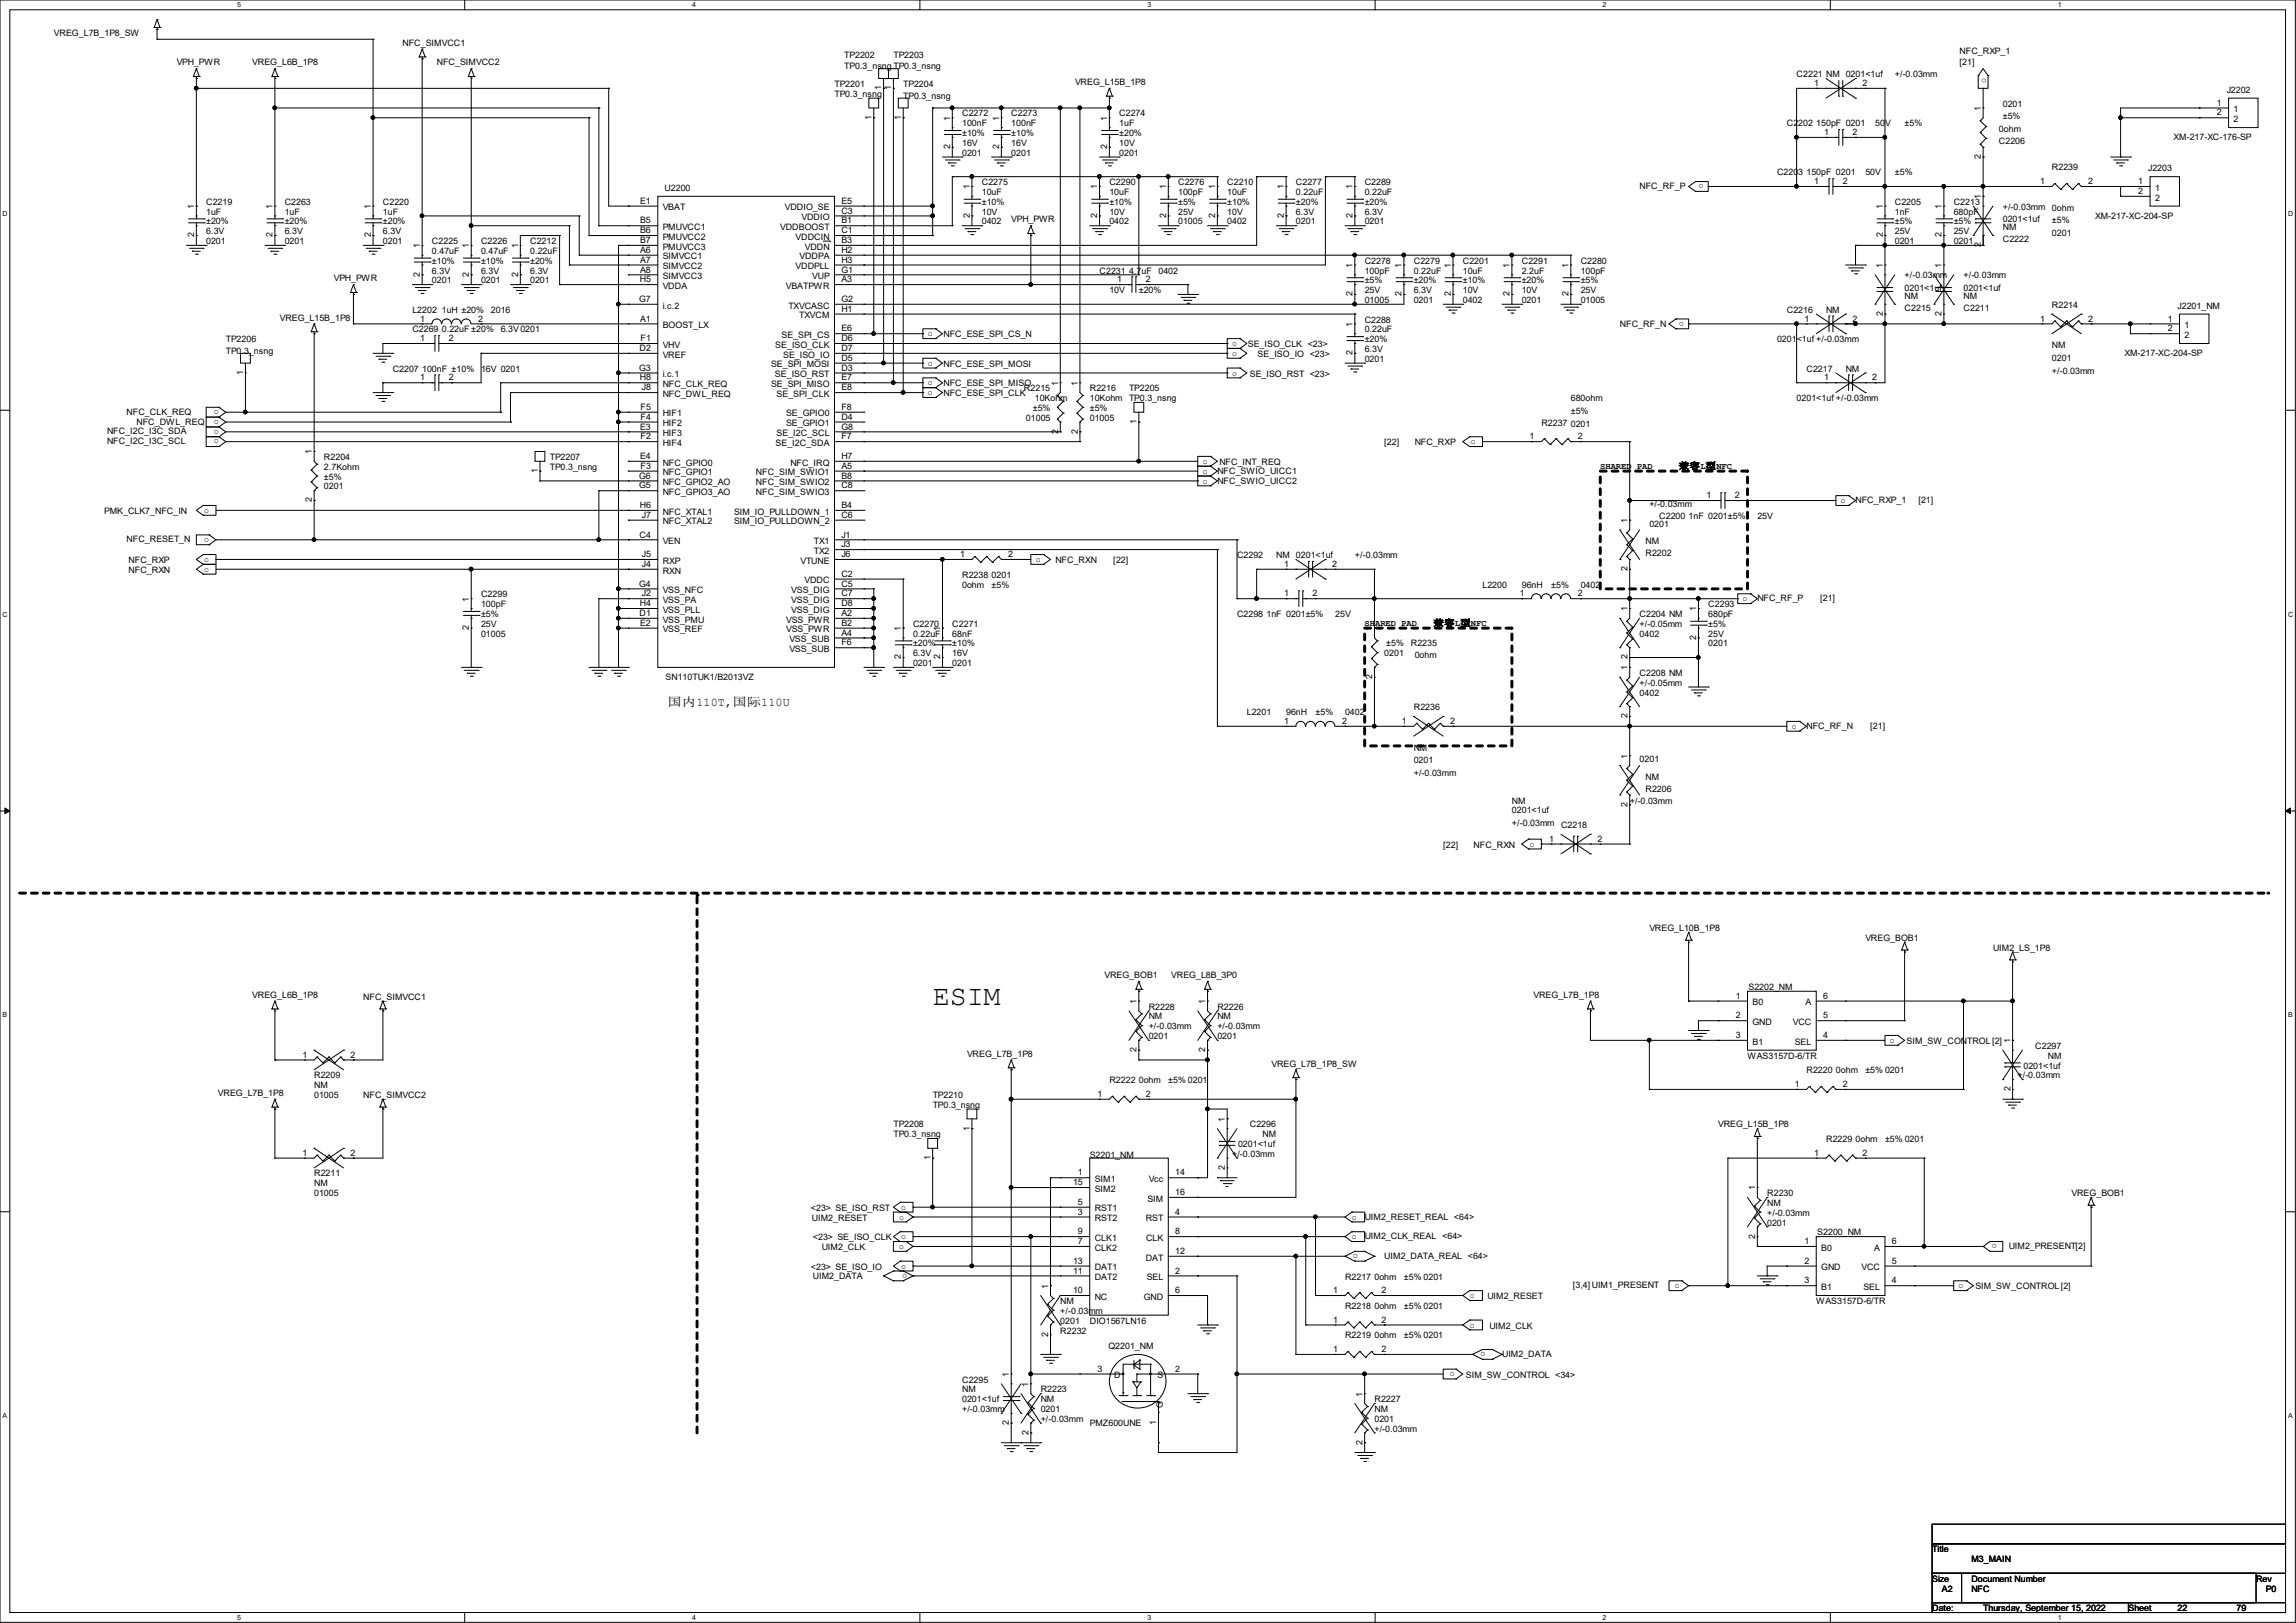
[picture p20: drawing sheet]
<svg xmlns="http://www.w3.org/2000/svg" width="297mm" height="210mm" viewBox="0 0 297 210" stroke-linecap="round" stroke-linejoin="round" font-family="sans-serif">
<defs><g id="words">
<text font-size="3.7" x="120.6" y="130">ESIM</text>
<text font-size="1.5" x="86.4" y="91.4">国内110T,国际110U</text>
<g font-size="1.1">
<text x="7" y="4.7">VREG_L7B_1P8_SW</text>
<text x="52.1" y="5.9">NFC_SIMVCC1</text>
<text x="22.9" y="8.5">VPH_PWR</text>
<text x="32.6" y="8.5">VREG_L6B_1P8</text>
<text x="56.5" y="8.5">NFC_SIMVCC2</text>
<text x="108" y="11.3">TP2201</text>
<text x="109.2" y="7.5">TP2202</text>
<text x="109.2" y="9">TP0.3_nsng TP0.3_nsng</text>
<text x="114" y="11.7" transform="rotate(-90 114 11.7)">1</text>
<text x="115.3" y="11.7" transform="rotate(-90 115.3 11.7)">1</text>
<text x="115.6" y="7.5">TP2203</text>
<text x="116.8" y="11.3">TP2204</text>
<text x="139.1" y="11">VREG_L15B_1P8</text>
<text x="232.4" y="10">C2221 NM 0201&lt;1uf</text>
<text x="234.7" y="11.1">1</text>
<text x="240.9" y="11.1">2</text>
<text x="245.1" y="10">+/-0.03mm</text>
<text x="253.5" y="6.9">NFC_RXP_1</text>
<text x="253.5" y="8.5">[21]</text>
<text x="256.9" y="10.8" transform="rotate(-90 256.9 10.8)">o</text>
<text x="108" y="12.5">TP0.3_nsng</text>
<text x="112.7" y="15.5" transform="rotate(-90 112.7 15.5)">1</text>
<text x="116.5" y="15.5" transform="rotate(-90 116.5 15.5)">1</text>
<text x="116.8" y="12.8">TP0.3_nsng</text>
<text x="122.9" y="15.6" transform="rotate(-90 122.9 15.6)">1</text>
<text x="124.5" y="15.1">C2272</text>
<text x="124.5" y="16.3">100nF</text>
<text x="124.5" y="17.6">±10%</text>
<text x="129.2" y="15.6" transform="rotate(-90 129.2 15.6)">1</text>
<text x="130.8" y="15.1">C2273</text>
<text x="130.8" y="16.3">100nF</text>
<text x="130.8" y="17.6">±10%</text>
<text x="143.2" y="15.6" transform="rotate(-90 143.2 15.6)">1</text>
<text x="144.8" y="15.1">C2274</text>
<text x="144.8" y="16.3">1uF</text>
<text x="144.8" y="17.6">±20%</text>
<text x="231.1" y="16.3">C2202 150pF 0201</text>
<text x="236" y="17.5">1</text>
<text x="239.7" y="17.5">2</text>
<text x="242.6" y="16.3">50V</text>
<text x="246.4" y="16.3">±5%</text>
<text x="256.3" y="14.3" transform="rotate(-90 256.3 14.3)">1</text>
<text x="258.6" y="17.1">0ohm</text>
<text x="259.1" y="15.5">±5%</text>
<text x="259.1" y="13.8">0201</text>
<text x="286.8" y="13.7">1</text>
<text x="286.8" y="14.9">2</text>
<text x="288" y="12">J2202</text>
<text x="288.9" y="14.5">1</text>
<text x="288.9" y="15.8">2</text>
<text x="122.9" y="19.3" transform="rotate(-90 122.9 19.3)">2</text>
<text x="124.5" y="20.2">0201</text>
<text x="124.5" y="18.9">16V</text>
<text x="127" y="24">C2275</text>
<text x="129.2" y="19.3" transform="rotate(-90 129.2 19.3)">2</text>
<text x="130.8" y="20.2">0201</text>
<text x="130.8" y="18.9">16V</text>
<text x="143.2" y="19.3" transform="rotate(-90 143.2 19.3)">2</text>
<text x="143.5" y="24">C2290</text>
<text x="144.8" y="20.2">0201</text>
<text x="144.8" y="18.9">10V</text>
<text x="152.4" y="24">C2276</text>
<text x="158.8" y="24">C2210</text>
<text x="167.6" y="24">C2277</text>
<text x="176.5" y="24">C2289</text>
<text x="220.4" y="23.8" transform="rotate(-180 220.4 23.8)">o</text>
<text x="229.9" y="22.7">C2203 150pF 0201</text>
<text x="234.7" y="23.8">1</text>
<text x="238.4" y="23.8">2</text>
<text x="241.3" y="22.7">50V</text>
<text x="245.1" y="22.7">±5%</text>
<text x="256.3" y="20.6" transform="rotate(-90 256.3 20.6)">2</text>
<text x="258.6" y="18.6">C2206</text>
<text x="263.9" y="23.8">1</text>
<text x="265.4" y="22.1">R2239</text>
<text x="270.1" y="23.8">2</text>
<text x="276.6" y="23.8">1</text>
<text x="277.9" y="22.2">J2203</text>
<text x="281.2" y="18.1">XM-217-XC-176-SP</text>
<text x="25.1" y="27" transform="rotate(-90 25.1 27)">1</text>
<text x="26.7" y="26.5">C2219</text>
<text x="26.7" y="27.8">1uF</text>
<text x="26.7" y="29">±20%</text>
<text x="35.3" y="27" transform="rotate(-90 35.3 27)">1</text>
<text x="36.8" y="26.5">C2263</text>
<text x="36.8" y="27.8">1uF</text>
<text x="36.8" y="29">±20%</text>
<text x="48" y="27" transform="rotate(-90 48 27)">1</text>
<text x="49.5" y="26.5">C2220</text>
<text x="49.5" y="27.8">1uF</text>
<text x="49.5" y="29">±20%</text>
<text x="82.8" y="28.9">B5</text>
<text x="82.8" y="26.4">E1</text>
<text x="85.7" y="29.8">PMUVCC1</text>
<text x="85.7" y="27.2">VBAT</text>
<text x="86" y="24.7">U2200</text>
<text x="100.9" y="29.8">VDDBOOST</text>
<text x="101.5" y="27.2">VDDIO_SE</text>
<text x="103.7" y="28.5">VDDIO</text>
<text x="108.8" y="28.9">B1</text>
<text x="108.8" y="27.6">C3</text>
<text x="108.8" y="26.4">E5</text>
<text x="125.4" y="28.2" transform="rotate(-90 125.4 28.2)">2</text>
<text x="125.4" y="24.5" transform="rotate(-90 125.4 24.5)">1</text>
<text x="127" y="25.2">10uF</text>
<text x="127" y="29">0402</text>
<text x="127" y="27.8">10V</text>
<text x="127" y="26.5">±10%</text>
<text x="130.8" y="28.8">VPH_PWR</text>
<text x="141.9" y="28.2" transform="rotate(-90 141.9 28.2)">2</text>
<text x="141.9" y="24.5" transform="rotate(-90 141.9 24.5)">1</text>
<text x="143.5" y="25.2">10uF</text>
<text x="143.5" y="29">0402</text>
<text x="143.5" y="27.8">10V</text>
<text x="143.5" y="26.5">±10%</text>
<text x="150.8" y="28.2" transform="rotate(-90 150.8 28.2)">2</text>
<text x="150.8" y="24.5" transform="rotate(-90 150.8 24.5)">1</text>
<text x="152.4" y="25.2">100pF</text>
<text x="152.4" y="29">01005</text>
<text x="152.4" y="27.8">25V</text>
<text x="152.4" y="26.5">±5%</text>
<text x="157.2" y="28.2" transform="rotate(-90 157.2 28.2)">2</text>
<text x="157.2" y="24.5" transform="rotate(-90 157.2 24.5)">1</text>
<text x="158.8" y="25.2">10uF</text>
<text x="158.8" y="29">0402</text>
<text x="158.8" y="27.8">10V</text>
<text x="158.8" y="26.5">±10%</text>
<text x="166.1" y="28.2" transform="rotate(-90 166.1 28.2)">2</text>
<text x="166.1" y="24.5" transform="rotate(-90 166.1 24.5)">1</text>
<text x="167.6" y="25.2">0.22uF</text>
<text x="167.6" y="29">0201</text>
<text x="167.6" y="27.8">6.3V</text>
<text x="167.6" y="26.5">±20%</text>
<text x="175" y="28.2" transform="rotate(-90 175 28.2)">2</text>
<text x="175" y="24.5" transform="rotate(-90 175 24.5)">1</text>
<text x="176.5" y="25.2">0.22uF</text>
<text x="176.5" y="29">0201</text>
<text x="176.5" y="27.8">6.3V</text>
<text x="176.5" y="26.5">±20%</text>
<text x="212.1" y="24.5">NFC_RF_P</text>
<text x="243.6" y="27" transform="rotate(-90 243.6 27)">1</text>
<text x="245.1" y="26.5">C2205</text>
<text x="245.1" y="27.8">1nF</text>
<text x="245.1" y="29">±5%</text>
<text x="251.2" y="27" transform="rotate(-90 251.2 27)">1</text>
<text x="252.7" y="26.5">C2213</text>
<text x="252.7" y="27.8">680pF</text>
<text x="252.7" y="29">±5%</text>
<text x="256.3" y="25.8" transform="rotate(-90 256.3 25.8)">1</text>
<text x="259.1" y="29.8">NM</text>
<text x="259.1" y="28.8">0201&lt;1uf</text>
<text x="259.1" y="27.1">+/-0.03mm</text>
<text x="265.4" y="27.3">0ohm</text>
<text x="265.4" y="28.9">±5%</text>
<text x="271" y="28.3">XM-217-XC-204-SP</text>
<text x="276.6" y="25.1">2</text>
<text x="278.8" y="24.7">1</text>
<text x="278.8" y="26">2</text>
<text x="25.1" y="30.7" transform="rotate(-90 25.1 30.7)">2</text>
<text x="26.7" y="31.6">0201</text>
<text x="26.7" y="30.3">6.3V</text>
<text x="35.3" y="30.7" transform="rotate(-90 35.3 30.7)">2</text>
<text x="36.8" y="31.6">0201</text>
<text x="36.8" y="30.3">6.3V</text>
<text x="48" y="30.7" transform="rotate(-90 48 30.7)">2</text>
<text x="49.5" y="31.6">0201</text>
<text x="49.5" y="30.3">6.3V</text>
<text x="54.3" y="35.8" transform="rotate(-90 54.3 35.8)">2</text>
<text x="54.3" y="32.1" transform="rotate(-90 54.3 32.1)">1</text>
<text x="55.9" y="31.6">C2225</text>
<text x="55.9" y="32.9">0.47uF</text>
<text x="55.9" y="35.4">6.3V</text>
<text x="55.9" y="34.1">±10%</text>
<text x="60.7" y="35.8" transform="rotate(-90 60.7 35.8)">2</text>
<text x="60.7" y="32.1" transform="rotate(-90 60.7 32.1)">1</text>
<text x="62.2" y="31.6">C2226</text>
<text x="62.2" y="32.9">0.47uF</text>
<text x="62.2" y="35.4">6.3V</text>
<text x="62.2" y="34.1">±10%</text>
<text x="67" y="35.8" transform="rotate(-90 67 35.8)">2</text>
<text x="67" y="32.1" transform="rotate(-90 67 32.1)">1</text>
<text x="68.6" y="31.6">C2212</text>
<text x="68.6" y="32.9">0.22uF</text>
<text x="68.6" y="35.4">6.3V</text>
<text x="68.6" y="34.1">±20%</text>
<text x="82.8" y="30.2">B6</text>
<text x="82.8" y="31.5">B7</text>
<text x="82.8" y="32.7">A6</text>
<text x="82.8" y="34">A7</text>
<text x="82.8" y="35.3">A8</text>
<text x="85.7" y="31">PMUVCC2</text>
<text x="85.7" y="32.3">PMUVCC3</text>
<text x="85.7" y="33.6">SIMVCC1</text>
<text x="85.7" y="34.8">SIMVCC2</text>
<text x="102.9" y="31">VDDCIN</text>
<text x="102.9" y="34.8">VDDPLL</text>
<text x="103.4" y="33.6">VDDPA</text>
<text x="104.1" y="32.3">VDDN</text>
<text x="108.8" y="30.2">C1</text>
<text x="108.8" y="31.5">B3</text>
<text x="108.8" y="32.7">H2</text>
<text x="108.8" y="34">H3</text>
<text x="108.8" y="35.3">G1</text>
<text x="142.2" y="35.4">C2231 4.7uF</text>
<text x="149.9" y="35.4">0402</text>
<text x="175" y="34.7" transform="rotate(-90 175 34.7)">1</text>
<text x="176.5" y="34.1">C2278</text>
<text x="176.5" y="35.4">100pF</text>
<text x="181.3" y="34.7" transform="rotate(-90 181.3 34.7)">1</text>
<text x="182.9" y="34.1">C2279</text>
<text x="182.9" y="35.4">0.22uF</text>
<text x="187.7" y="34.7" transform="rotate(-90 187.7 34.7)">1</text>
<text x="189.2" y="34.1">C2201</text>
<text x="189.2" y="35.4">10uF</text>
<text x="195.3" y="34.7" transform="rotate(-90 195.3 34.7)">1</text>
<text x="196.9" y="34.1">C2291</text>
<text x="196.9" y="35.4">2.2uF</text>
<text x="202.9" y="34.7" transform="rotate(-90 202.9 34.7)">1</text>
<text x="204.5" y="34.1">C2280</text>
<text x="204.5" y="35.4">100pF</text>
<text x="243.6" y="34.7" transform="rotate(-90 243.6 34.7)">1</text>
<text x="243.6" y="30.7" transform="rotate(-90 243.6 30.7)">2</text>
<text x="245.1" y="31.6">0201</text>
<text x="245.1" y="30.3">25V</text>
<text x="251.2" y="34.7" transform="rotate(-90 251.2 34.7)">1</text>
<text x="251.2" y="30.7" transform="rotate(-90 251.2 30.7)">2</text>
<text x="252.7" y="31.6">0201</text>
<text x="252.7" y="30.3">25V</text>
<text x="256.3" y="32" transform="rotate(-90 256.3 32)">2</text>
<text x="259.1" y="31.3">C2222</text>
<text x="265.4" y="30.6">0201</text>
<text x="36.2" y="41.5">VREG_L15B_1P8</text>
<text x="43.2" y="36.4">VPH_PWR</text>
<text x="53.3" y="40.5">L2202 1uH ±20%</text>
<text x="54.4" y="41.6">1</text>
<text x="55.9" y="36.7">0201</text>
<text x="61.9" y="41.6">2</text>
<text x="62.2" y="36.7">0201</text>
<text x="63.5" y="40.5">2016</text>
<text x="68.6" y="36.7">0201</text>
<text x="82.7" y="39.1">G7</text>
<text x="82.8" y="36.5">H5</text>
<text x="82.8" y="41.6">A1</text>
<text x="85.7" y="39.9">i.c.2</text>
<text x="85.7" y="36.1">SIMVCC3</text>
<text x="85.7" y="37.4">VDDA</text>
<text x="101.6" y="37.4">VBATPWR</text>
<text x="102" y="39.9">TXVCASC</text>
<text x="103.4" y="41.2">TXVCM</text>
<text x="105.1" y="36.1">VUP</text>
<text x="108.8" y="39.1">G2</text>
<text x="108.8" y="40.3">H1</text>
<text x="108.8" y="36.5">A3</text>
<text x="143.5" y="37.9">10V</text>
<text x="144.5" y="36.5">1</text>
<text x="147.3" y="37.9">±20%</text>
<text x="148.2" y="36.5">2</text>
<text x="175" y="38.3" transform="rotate(-90 175 38.3)">2</text>
<text x="176.5" y="41.7">C2288</text>
<text x="176.5" y="39.2">01005</text>
<text x="176.5" y="37.9">25V</text>
<text x="176.5" y="36.7">±5%</text>
<text x="181.3" y="38.3" transform="rotate(-90 181.3 38.3)">2</text>
<text x="182.9" y="39.2">0201</text>
<text x="182.9" y="37.9">6.3V</text>
<text x="182.9" y="36.7">±20%</text>
<text x="187.7" y="38.3" transform="rotate(-90 187.7 38.3)">2</text>
<text x="189.2" y="39.2">0402</text>
<text x="189.2" y="37.9">10V</text>
<text x="189.2" y="36.7">±10%</text>
<text x="195.3" y="38.3" transform="rotate(-90 195.3 38.3)">2</text>
<text x="196.9" y="39.2">0201</text>
<text x="196.9" y="37.9">10V</text>
<text x="196.9" y="36.7">±20%</text>
<text x="202.9" y="38.3" transform="rotate(-90 202.9 38.3)">2</text>
<text x="204.5" y="39.2">01005</text>
<text x="204.5" y="37.9">25V</text>
<text x="204.5" y="36.7">±5%</text>
<text x="217.8" y="41.6" transform="rotate(-180 217.8 41.6)">o</text>
<text x="231.1" y="40.5">C2216</text>
<text x="233.4" y="41.6">1</text>
<text x="236.2" y="40.5">NM</text>
<text x="239.7" y="41.6">2</text>
<text x="243.6" y="40.9" transform="rotate(-90 243.6 40.9)">2</text>
<text x="246.4" y="40.2">C2215</text>
<text x="246.4" y="38.7">NM</text>
<text x="246.4" y="37.7">0201&lt;1uf</text>
<text x="246.4" y="36">+/-0.03mm</text>
<text x="251.2" y="40.9" transform="rotate(-90 251.2 40.9)">2</text>
<text x="254" y="40.2">C2211</text>
<text x="254" y="38.7">NM</text>
<text x="254" y="37.7">0201&lt;1uf</text>
<text x="254" y="36">+/-0.03mm</text>
<text x="263.9" y="41.6">1</text>
<text x="265.4" y="39.8">R2214</text>
<text x="270.1" y="41.6">2</text>
<text x="280.4" y="41.6">1</text>
<text x="281.7" y="40">J2201_NM</text>
<text x="29.2" y="44.3">TP2206</text>
<text x="29.2" y="45.8">TP0.3_nsng</text>
<text x="53.3" y="43">C2269 0.22uF ±20%</text>
<text x="54.4" y="44.2">1</text>
<text x="58" y="44.2">2</text>
<text x="64.8" y="43">6.3V0201</text>
<text x="82.7" y="48">G3</text>
<text x="82.7" y="45.4">D2</text>
<text x="82.8" y="44.2">F1</text>
<text x="85.7" y="42.5">BOOST_LX</text>
<text x="85.7" y="45">VHV</text>
<text x="85.7" y="46.3">VREF</text>
<text x="99.7" y="47.5">SE_SPI_MOSI</text>
<text x="100.3" y="45">SE_ISO_CLK</text>
<text x="101.1" y="43.7">SE_SPI_CS</text>
<text x="101.3" y="46.3">SE_ISO_IO</text>
<text x="108.8" y="44.2">D6</text>
<text x="108.8" y="45.4">D7</text>
<text x="108.8" y="48">D3</text>
<text x="108.8" y="42.9">E6</text>
<text x="108.8" y="46.7">D5</text>
<text x="120" y="43.5">o</text>
<text x="120" y="47.3">o</text>
<text x="122.1" y="43.6">NFC_ESE_SPI_CS_N</text>
<text x="122.1" y="47.5">NFC_ESE_SPI_MOSI</text>
<text x="159.4" y="44.8">o</text>
<text x="159.4" y="46.1">o</text>
<text x="161.4" y="44.9">SE_ISO_CLK &lt;23&gt;</text>
<text x="162.7" y="46.2">SE_ISO_IO &lt;23&gt;</text>
<text x="175" y="46" transform="rotate(-90 175 46)">2</text>
<text x="175" y="42.3" transform="rotate(-90 175 42.3)">1</text>
<text x="176.5" y="43">0.22uF</text>
<text x="176.5" y="46.8">0201</text>
<text x="176.5" y="45.6">6.3V</text>
<text x="176.5" y="44.3">±20%</text>
<text x="209.6" y="42.2">NFC_RF_N</text>
<text x="229.9" y="44.3">0201&lt;1uf +/-0.03mm</text>
<text x="265.4" y="45">NM</text>
<text x="265.4" y="46.7">0201</text>
<text x="274.8" y="46.1">XM-217-XC-204-SP</text>
<text x="280.4" y="42.9">2</text>
<text x="282.6" y="42.5">1</text>
<text x="282.6" y="43.7">2</text>
<text x="16.4" y="53.7">NFC_CLK_REQ</text>
<text x="28.3" y="53" transform="rotate(-180 28.3 53)">o</text>
<text x="31.5" y="48.5" transform="rotate(-90 31.5 48.5)">1</text>
<text x="50.8" y="48.1">C2207 100nF ±10%</text>
<text x="54.4" y="49.2">1</text>
<text x="58" y="49.2">2</text>
<text x="62.2" y="48.1">16V 0201</text>
<text x="82.8" y="49.2">H8</text>
<text x="82.8" y="53">F5</text>
<text x="83" y="50.5">J8</text>
<text x="85.7" y="53.9">HIF1</text>
<text x="85.7" y="48.8">i.c.1</text>
<text x="85.7" y="50.1">NFC_CLK_REQ</text>
<text x="85.7" y="51.4">NFC_DWL_REQ</text>
<text x="99.7" y="50.1">SE_SPI_MISO</text>
<text x="100.2" y="48.8">SE_ISO_RST</text>
<text x="100.5" y="51.4">SE_SPI_CLK</text>
<text x="101.7" y="53.9">SE_GPIO0</text>
<text x="108.8" y="53">F8</text>
<text x="108.8" y="50.5">E8</text>
<text x="108.8" y="49.2">E7</text>
<text x="120" y="49.9">o</text>
<text x="120" y="51.1">o</text>
<text x="122.1" y="50">NFC_ESE_SPI_MISO</text>
<text x="122.1" y="51.3">NFC_ESE_SPI_CLK</text>
<text x="132.5" y="50.6">R2215</text>
<text x="133.6" y="53.2">±5%</text>
<text x="133.9" y="51.9">10Kohm</text>
<text x="136.9" y="49.9" transform="rotate(-90 136.9 49.9)">1</text>
<text x="139.4" y="49.9" transform="rotate(-90 139.4 49.9)">1</text>
<text x="141" y="50.6">R2216</text>
<text x="141" y="51.9">10Kohm</text>
<text x="141" y="53.2">±5%</text>
<text x="146.1" y="50.6">TP2205</text>
<text x="146.1" y="51.9">TP0.3_nsng</text>
<text x="159.4" y="48.6">o</text>
<text x="161.7" y="48.7">SE_ISO_RST &lt;23&gt;</text>
<text x="203.2" y="51.9">680ohm</text>
<text x="203.2" y="53.6">±5%</text>
<text x="232.4" y="51.9">0201&lt;1uf +/-0.03mm</text>
<text x="233.7" y="48.1">C2217</text>
<text x="236" y="49.2">1</text>
<text x="238.8" y="48.1">NM</text>
<text x="242.2" y="49.2">2</text>
<text x="265.4" y="48.3">+/-0.03mm</text>
<text x="13.8" y="56.2">NFC_I2C_I3C_SDA</text>
<text x="13.8" y="57.5">NFC_I2C_I3C_SCL</text>
<text x="17.7" y="55">NFC_DWL_REQ</text>
<text x="28.3" y="54.3" transform="rotate(-180 28.3 54.3)">o</text>
<text x="28.3" y="55.6" transform="rotate(-180 28.3 55.6)">o</text>
<text x="28.3" y="56.9" transform="rotate(-180 28.3 56.9)">o</text>
<text x="40.3" y="58.8" transform="rotate(-90 40.3 58.8)">1</text>
<text x="41.9" y="59.5">R2204</text>
<text x="71.1" y="59.5">TP2207</text>
<text x="82.8" y="55.6">E3</text>
<text x="82.8" y="59.4">E4</text>
<text x="82.8" y="54.3">F4</text>
<text x="82.8" y="56.9">F2</text>
<text x="85.7" y="55.2">HIF2</text>
<text x="85.7" y="56.4">HIF3</text>
<text x="85.7" y="57.7">HIF4</text>
<text x="100.3" y="57.7">SE_I2C_SDA</text>
<text x="100.5" y="56.4">SE_I2C_SCL</text>
<text x="101.7" y="55.2">SE_GPIO1</text>
<text x="108.8" y="59.4">H7</text>
<text x="108.8" y="54.3">D4</text>
<text x="108.8" y="55.6">G8</text>
<text x="108.8" y="56.9">F7</text>
<text x="132.7" y="54.4">01005</text>
<text x="136.9" y="56.1" transform="rotate(-90 136.9 56.1)">2</text>
<text x="139.4" y="56.1" transform="rotate(-90 139.4 56.1)">2</text>
<text x="141" y="54.4">01005</text>
<text x="147" y="54.9" transform="rotate(-90 147 54.9)">1</text>
<text x="179.1" y="57.6">[22]</text>
<text x="183" y="57.6">NFC_RXP</text>
<text x="190.3" y="57.5">o</text>
<text x="197.9" y="56.9">1</text>
<text x="199.4" y="55.1">R2237</text>
<text x="203.2" y="55.2">0201</text>
<text x="204.1" y="56.9">2</text>
<text x="40.3" y="65" transform="rotate(-90 40.3 65)">2</text>
<text x="41.9" y="60.8">2.7Kohm</text>
<text x="41.9" y="62.1">±5%</text>
<text x="41.9" y="63.3">0201</text>
<text x="69.6" y="61.2" transform="rotate(-90 69.6 61.2)">1</text>
<text x="71.1" y="60.8">TP0.3_nsng</text>
<text x="82.7" y="61.9">G6</text>
<text x="82.7" y="63.2">G5</text>
<text x="82.8" y="65.7">H6</text>
<text x="82.8" y="60.7">F3</text>
<text x="85.7" y="60.2">NFC_GPIO0</text>
<text x="85.7" y="61.5">NFC_GPIO1</text>
<text x="85.7" y="62.8">NFC_GPIO2_AO</text>
<text x="85.7" y="64.1">NFC_GPIO3_AO</text>
<text x="97.8" y="61.5">NFC_SIM_SWIO1</text>
<text x="97.8" y="62.8">NFC_SIM_SWIO2</text>
<text x="97.8" y="64.1">NFC_SIM_SWIO3</text>
<text x="102.2" y="60.2">NFC_IRQ</text>
<text x="108.8" y="60.7">A5</text>
<text x="108.8" y="61.9">B8</text>
<text x="108.8" y="63.2">C8</text>
<text x="108.8" y="65.7">B4</text>
<text x="155.6" y="60">o</text>
<text x="155.6" y="61.3">o</text>
<text x="155.6" y="62.6">o</text>
<text x="157.5" y="61.3">NFC_SWIO_UICC1</text>
<text x="157.5" y="62.6">NFC_SWIO_UICC2</text>
<text x="157.7" y="60.2">NFC_INT_REQ</text>
<text x="207" y="60.7">SHARED PAD</text>
<text x="213.4" y="65.6">+/-0.03mm</text>
<text x="217.2" y="60.7">兼容L型NFC</text>
<text x="220.7" y="64.5">1</text>
<text x="224.4" y="64.5">2</text>
<text x="238.1" y="65.1">o</text>
<text x="240" y="65.1">NFC_RXP_1</text>
<text x="248.2" y="65.1">[21]</text>
<text x="13.5" y="66.5">PMK_CLK7_NFC_IN</text>
<text x="16.4" y="70.2">NFC_RESET_N</text>
<text x="26.4" y="66.4">o</text>
<text x="27.1" y="69.6" transform="rotate(-180 27.1 69.6)">o</text>
<text x="82.7" y="69.6">C4</text>
<text x="83" y="67">J7</text>
<text x="85.7" y="66.6">NFC_XTAL1</text>
<text x="85.7" y="67.9">NFC_XTAL2</text>
<text x="85.7" y="70.4">VEN</text>
<text x="95" y="66.6">SIM_IO_PULLDOWN_1</text>
<text x="95" y="67.9">SIM_IO_PULLDOWN_2</text>
<text x="105.3" y="70.4">TX1</text>
<text x="105.3" y="71.7">TX2</text>
<text x="108.8" y="67">C6</text>
<text x="108.8" y="69.6">J1</text>
<text x="108.8" y="70.8">J3</text>
<text x="210.5" y="67.7" transform="rotate(-90 210.5 67.7)">1</text>
<text x="212.9" y="72">R2202</text>
<text x="212.9" y="70.4">NM</text>
<text x="213.4" y="68.2">0201</text>
<text x="214.6" y="67.1">C2200 1nF 0201±5%</text>
<text x="227.3" y="67.1">25V</text>
<text x="16.6" y="72.9">NFC_RXP</text>
<text x="16.6" y="74.1">NFC_RXN</text>
<text x="26.4" y="72.7">o</text>
<text x="26.4" y="74">o</text>
<text x="60.7" y="77.8" transform="rotate(-90 60.7 77.8)">1</text>
<text x="62.2" y="77.3">C2299</text>
<text x="82.7" y="75.9">G4</text>
<text x="83" y="73.4">J4</text>
<text x="83" y="72.1">J5</text>
<text x="83" y="77.2">J2</text>
<text x="85.7" y="74.2">RXN</text>
<text x="85.7" y="72.9">RXP</text>
<text x="85.7" y="76.8">VSS_NFC</text>
<text x="102.4" y="76.8">VSS_DIG</text>
<text x="103.5" y="72.9">VTUNE</text>
<text x="104.1" y="75.5">VDDC</text>
<text x="108.8" y="74.6">C2</text>
<text x="108.8" y="75.9">C5</text>
<text x="108.8" y="77.2">C7</text>
<text x="108.8" y="72.1">J6</text>
<text x="124.2" y="72.1">1</text>
<text x="124.5" y="74.8">R2238</text>
<text x="124.5" y="76">0ohm</text>
<text x="128.3" y="76">±5%</text>
<text x="128.3" y="74.8">0201</text>
<text x="130.4" y="72.1">2</text>
<text x="134" y="72.7">o</text>
<text x="136.5" y="72.9">NFC_RXN</text>
<text x="144" y="72.9">[22]</text>
<text x="160" y="72.2">C2292</text>
<text x="165.1" y="72.2">NM 0201&lt;1uf</text>
<text x="166.1" y="73.4">1</text>
<text x="166.1" y="77.2">1</text>
<text x="169.8" y="77.2">2</text>
<text x="172.3" y="73.4">2</text>
<text x="175.3" y="72.2">+/-0.03mm</text>
<text x="191.8" y="76">L2200</text>
<text x="196.6" y="77.2">1</text>
<text x="196.9" y="76">96nH</text>
<text x="200.7" y="76">±5%</text>
<text x="204.1" y="77.2">2</text>
<text x="204.5" y="76">0402</text>
<text x="210.5" y="73.9" transform="rotate(-90 210.5 73.9)">2</text>
<text x="225.4" y="77.8">o</text>
<text x="227.3" y="77.8">NFC_RF_P</text>
<text x="235.5" y="77.8">[21]</text>
<text x="60.7" y="81.5" transform="rotate(-90 60.7 81.5)">2</text>
<text x="62.2" y="78.6">100pF</text>
<text x="62.2" y="82.4">01005</text>
<text x="62.2" y="81.1">25V</text>
<text x="62.2" y="79.8">±5%</text>
<text x="82.7" y="79.7">D1</text>
<text x="82.8" y="78.4">H4</text>
<text x="82.8" y="81">E2</text>
<text x="85.7" y="78">VSS_PA</text>
<text x="85.7" y="79.3">VSS_PLL</text>
<text x="85.7" y="80.6">VSS_PMU</text>
<text x="85.7" y="81.8">VSS_REF</text>
<text x="101.7" y="80.6">VSS_PWR</text>
<text x="101.7" y="81.8">VSS_PWR</text>
<text x="102.1" y="83.1">VSS_SUB</text>
<text x="102.4" y="79.3">VSS_DIG</text>
<text x="102.4" y="78">VSS_DIG</text>
<text x="108.8" y="78.4">D8</text>
<text x="108.8" y="79.7">A2</text>
<text x="108.8" y="81">B2</text>
<text x="108.8" y="82.3">A4</text>
<text x="108.8" y="83.5">F6</text>
<text x="116.5" y="81.7" transform="rotate(-90 116.5 81.7)">1</text>
<text x="118.1" y="81.1">C2270</text>
<text x="118.1" y="82.4">0.22uF</text>
<text x="118.1" y="83.7">±20%</text>
<text x="121.6" y="81.7" transform="rotate(-90 121.6 81.7)">1</text>
<text x="123.2" y="81.1">C2271</text>
<text x="123.2" y="82.4">68nF</text>
<text x="123.2" y="83.7">±10%</text>
<text x="160" y="79.8">C2298 1nF 0201±5%</text>
<text x="172.7" y="79.8">25V</text>
<text x="176.5" y="81">SHARED PAD</text>
<text x="177.5" y="81.7" transform="rotate(-90 177.5 81.7)">1</text>
<text x="179.3" y="83.7">±5%</text>
<text x="182.5" y="83.7">R2235</text>
<text x="185.4" y="81">兼容L型NFC</text>
<text x="210.5" y="79.1" transform="rotate(-90 210.5 79.1)">1</text>
<text x="212.1" y="79.8">C2204 NM</text>
<text x="212.1" y="82.4">0402</text>
<text x="212.1" y="81.1">+/-0.05mm</text>
<text x="219.4" y="82.8" transform="rotate(-90 219.4 82.8)">2</text>
<text x="219.4" y="79.1" transform="rotate(-90 219.4 79.1)">1</text>
<text x="221" y="78.6">C2293</text>
<text x="221" y="79.8">680pF</text>
<text x="221" y="83.7">0201</text>
<text x="221" y="82.4">25V</text>
<text x="221" y="81.1">±5%</text>
<text x="86.1" y="88">SN110TUK1/B2013VZ</text>
<text x="102.1" y="84.4">VSS_SUB</text>
<text x="116.5" y="85.3" transform="rotate(-90 116.5 85.3)">2</text>
<text x="118.1" y="86.2">0201</text>
<text x="118.1" y="84.9">6.3V</text>
<text x="121.6" y="85.3" transform="rotate(-90 121.6 85.3)">2</text>
<text x="123.2" y="86.2">0201</text>
<text x="123.2" y="84.9">16V</text>
<text x="177.5" y="87.9" transform="rotate(-90 177.5 87.9)">2</text>
<text x="179.1" y="84.9">0201</text>
<text x="183" y="85.2">0ohm</text>
<text x="210.5" y="86.7" transform="rotate(-90 210.5 86.7)">1</text>
<text x="210.5" y="85.3" transform="rotate(-90 210.5 85.3)">2</text>
<text x="212.1" y="87.5">C2208 NM</text>
<text x="212.1" y="88.7">+/-0.05mm</text>
<text x="161.3" y="92.5">L2201</text>
<text x="166.1" y="93.7">1</text>
<text x="166.4" y="92.5">96nH</text>
<text x="170.2" y="92.5">±5%</text>
<text x="173.6" y="93.7">2</text>
<text x="174" y="92.5">0402</text>
<text x="181.4" y="93.7">1</text>
<text x="182.9" y="91.9">R2236</text>
<text x="187.6" y="93.7">2</text>
<text x="210.5" y="93" transform="rotate(-90 210.5 93)">2</text>
<text x="212.1" y="90">0402</text>
<text x="231.8" y="94.3">o</text>
<text x="233.7" y="94.3">NFC_RF_N</text>
<text x="241.9" y="94.3">[21]</text>
<text x="182.9" y="97.1">NM</text>
<text x="182.9" y="98.8">0201</text>
<text x="182.9" y="100.4">+/-0.03mm</text>
<text x="210.5" y="98.2" transform="rotate(-90 210.5 98.2)">1</text>
<text x="212.1" y="98.6">0201</text>
<text x="212.9" y="100.9">NM</text>
<text x="195.6" y="104">NM</text>
<text x="195.6" y="105.2">0201&lt;1uf</text>
<text x="195.6" y="106.9">+/-0.03mm</text>
<text x="201.9" y="107.1">C2218</text>
<text x="210.5" y="104.4" transform="rotate(-90 210.5 104.4)">2</text>
<text x="210.8" y="104">+/-0.03mm</text>
<text x="212.9" y="102.4">R2206</text>
<text x="186.7" y="109.7">[22]</text>
<text x="190.6" y="109.7">NFC_RXN</text>
<text x="197.9" y="109.6">o</text>
<text x="200.4" y="108.9">1</text>
<text x="206.6" y="108.9">2</text>
<text x="213.4" y="120.5">VREG_L10B_1P8</text>
<text x="241.3" y="121.8">VREG_BOB1</text>
<text x="257.8" y="123">UIM2_LS_1P8</text>
<text x="32.6" y="129.1">VREG_L6B_1P8</text>
<text x="47" y="129.4">NFC_SIMVCC1</text>
<text x="142.9" y="126.6">VREG_BOB1</text>
<text x="147" y="129.9" transform="rotate(-90 147 129.9)">1</text>
<text x="148.6" y="130.6">R2228</text>
<text x="148.6" y="131.9">NM</text>
<text x="151.5" y="126.6">VREG_L8B_3P0</text>
<text x="155.9" y="129.9" transform="rotate(-90 155.9 129.9)">1</text>
<text x="157.5" y="130.6">R2226</text>
<text x="157.5" y="131.9">NM</text>
<text x="198.4" y="129.1">VREG_L7B_1P8</text>
<text x="224.5" y="129.2">1</text>
<text x="224.5" y="131.8">2</text>
<text x="226.2" y="128.1">S2202_NM</text>
<text x="226.7" y="130.1">B0</text>
<text x="233.6" y="130.1">A</text>
<text x="235.8" y="131.8">5</text>
<text x="235.8" y="129.2">6</text>
<text x="39.1" y="136.9">1</text>
<text x="45.3" y="136.9">2</text>
<text x="125.1" y="136.7">VREG_L7B_1P8</text>
<text x="147" y="136.1" transform="rotate(-90 147 136.1)">2</text>
<text x="148.6" y="134.5">0201</text>
<text x="148.6" y="133.2">+/-0.03mm</text>
<text x="155.9" y="136.1" transform="rotate(-90 155.9 136.1)">2</text>
<text x="157.5" y="134.5">0201</text>
<text x="157.5" y="133.2">+/-0.03mm</text>
<text x="224.5" y="134.3">3</text>
<text x="226.1" y="137">WAS3157D-6/TR</text>
<text x="226.7" y="132.6">GND</text>
<text x="226.7" y="135.2">B1</text>
<text x="231.9" y="132.6">VCC</text>
<text x="232.2" y="135.2">SEL</text>
<text x="235.8" y="134.3">4</text>
<text x="244.5" y="135">o</text>
<text x="246.6" y="135.1">SIM_SW_CONTROL[2]</text>
<text x="260.1" y="135" transform="rotate(-90 260.1 135)">1</text>
<text x="263.3" y="135.7">C2297</text>
<text x="264.9" y="137">NM</text>
<text x="28.2" y="141.8">VREG_L7B_1P8</text>
<text x="40.6" y="139.5">R2209</text>
<text x="40.6" y="140.8">NM</text>
<text x="40.6" y="142.1">01005</text>
<text x="47" y="142.1">NFC_SIMVCC2</text>
<text x="120.7" y="142.1">TP2210</text>
<text x="120.7" y="143.3">TP0.3_nsng</text>
<text x="142" y="141.9">1</text>
<text x="143.5" y="140.2">R2222 0ohm</text>
<text x="148.2" y="141.9">2</text>
<text x="151.1" y="140.2">±5% 0201</text>
<text x="164.5" y="138">VREG_L7B_1P8_SW</text>
<text x="232.2" y="140.7">1</text>
<text x="233.7" y="138.9">R2220 0ohm</text>
<text x="238.4" y="140.7">2</text>
<text x="241.3" y="138.9">±5% 0201</text>
<text x="260.1" y="141.2" transform="rotate(-90 260.1 141.2)">2</text>
<text x="261" y="139.5">+/-0.03mm</text>
<text x="261.8" y="138.3">0201&lt;1uf</text>
<text x="39.1" y="149.6">1</text>
<text x="45.3" y="149.6">2</text>
<text x="115.6" y="145.9">TP2208</text>
<text x="115.6" y="147.2">TP0.3_nsng</text>
<text x="125.4" y="146.3" transform="rotate(-90 125.4 146.3)">1</text>
<text x="141" y="149.8">S2201_NM</text>
<text x="158.5" y="145.2" transform="rotate(-90 158.5 145.2)">1</text>
<text x="159.4" y="149.7">+/-0.03mm</text>
<text x="160.2" y="148.4">0201&lt;1uf</text>
<text x="161.7" y="145.9">C2296</text>
<text x="163.3" y="147.2">NM</text>
<text x="222.3" y="145.9">VREG_L15B_1P8</text>
<text x="234.7" y="149.6">1</text>
<text x="236.2" y="147.8">R2229 0ohm</text>
<text x="240.9" y="149.6">2</text>
<text x="243.8" y="147.8">±5% 0201</text>
<text x="40.6" y="152.2">R2211</text>
<text x="40.6" y="153.5">NM</text>
<text x="40.6" y="154.8">01005</text>
<text x="120.4" y="150.1" transform="rotate(-90 120.4 150.1)">1</text>
<text x="138.8" y="153.4">15</text>
<text x="139.4" y="155.9">5</text>
<text x="139.4" y="152.1">1</text>
<text x="141.6" y="153">SIM1</text>
<text x="141.6" y="154.2">SIM2</text>
<text x="148.4" y="155.5">SIM</text>
<text x="148.6" y="153">Vcc</text>
<text x="152" y="154.6">16</text>
<text x="152" y="152.1">14</text>
<text x="158.5" y="151.4" transform="rotate(-90 158.5 151.4)">2</text>
<text x="227" y="154" transform="rotate(-90 227 154)">1</text>
<text x="228.6" y="154.8">R2230</text>
<text x="268" y="154.8">VREG_BOB1</text>
<text x="104.9" y="156.7">&lt;23&gt; SE_ISO_RST</text>
<text x="105" y="158">UIM2_RESET</text>
<text x="105.2" y="160.5">&lt;23&gt; SE_ISO_CLK</text>
<text x="106.3" y="161.8">UIM2_CLK</text>
<text x="116.3" y="157.8">o</text>
<text x="116.3" y="161.6">o</text>
<text x="116.6" y="156.6">o</text>
<text x="116.6" y="160.4">o</text>
<text x="139.4" y="159.7">9</text>
<text x="139.4" y="161">7</text>
<text x="139.4" y="157.2">3</text>
<text x="141.6" y="160.6">CLK1</text>
<text x="141.6" y="161.8">CLK2</text>
<text x="141.6" y="156.8">RST1</text>
<text x="141.6" y="158">RST2</text>
<text x="148.2" y="158">RST</text>
<text x="148.3" y="160.6">CLK</text>
<text x="152" y="159.7">8</text>
<text x="152" y="157.2">4</text>
<text x="174.9" y="157.8">o</text>
<text x="174.9" y="160.4">o</text>
<text x="176.5" y="157.8">UIM2_RESET_REAL &lt;64&gt;</text>
<text x="176.5" y="160.4">UIM2_CLK_REAL &lt;64&gt;</text>
<text x="227" y="160.3" transform="rotate(-90 227 160.3)">2</text>
<text x="228.6" y="156">NM</text>
<text x="228.6" y="158.6">0201</text>
<text x="228.6" y="157.3">+/-0.03mm</text>
<text x="233.4" y="161">1</text>
<text x="235.1" y="159.9">S2200_NM</text>
<text x="235.6" y="161.8">B0</text>
<text x="242.4" y="161.8">A</text>
<text x="244.7" y="161">6</text>
<text x="258.3" y="161" transform="rotate(-180 258.3 161)">o</text>
<text x="259.8" y="161.6">UIM2_PRESENT[2]</text>
<text x="104.9" y="164.3">&lt;23&gt; SE_ISO_IO</text>
<text x="105.2" y="165.4">UIM2_DATA</text>
<text x="116.6" y="164.2">o</text>
<text x="117.4" y="164.8" transform="rotate(-180 117.4 164.8)">o</text>
<text x="135.6" y="166.7" transform="rotate(-90 135.6 166.7)">1</text>
<text x="138.8" y="163.5">13</text>
<text x="138.8" y="164.8">11</text>
<text x="138.8" y="167.3">10</text>
<text x="141.6" y="164.4">DAT1</text>
<text x="141.6" y="165.7">DAT2</text>
<text x="148.2" y="163.1">DAT</text>
<text x="148.3" y="165.7">SEL</text>
<text x="152" y="162.3">12</text>
<text x="152" y="167.3">6</text>
<text x="152" y="164.8">2</text>
<text x="172.5" y="167.3">1</text>
<text x="174" y="165.6">R2217 0ohm</text>
<text x="175.6" y="162.3" transform="rotate(-180 175.6 162.3)">o</text>
<text x="178.7" y="167.3">2</text>
<text x="179.1" y="162.9">UIM2_DATA_REAL &lt;64&gt;</text>
<text x="181.6" y="165.6">±5% 0201</text>
<text x="190.1" y="168">o</text>
<text x="203.5" y="166.7">[3,4]UIM1_PRESENT</text>
<text x="216.7" y="166.7">o</text>
<text x="233.4" y="163.5">2</text>
<text x="233.4" y="166.1">3</text>
<text x="235.6" y="164.4">GND</text>
<text x="235.6" y="166.9">B1</text>
<text x="240.8" y="164.4">VCC</text>
<text x="241.1" y="166.9">SEL</text>
<text x="244.7" y="166.1">4</text>
<text x="244.7" y="163.5">5</text>
<text x="253.4" y="166.7">o</text>
<text x="255.5" y="166.8">SIM_SW_CONTROL[2]</text>
<text x="135.6" y="173" transform="rotate(-90 135.6 173)">2</text>
<text x="137.2" y="172.6">R2232</text>
<text x="137.2" y="168.7">NM</text>
<text x="137.2" y="171.3">0201</text>
<text x="137.2" y="170">+/-0.03mm</text>
<text x="141" y="171.3">DIO1567LN16</text>
<text x="141.6" y="168.2">NC</text>
<text x="148" y="168.2">GND</text>
<text x="172.5" y="171.2">1</text>
<text x="174" y="169.4">R2218 0ohm</text>
<text x="174" y="173.2">R2219 0ohm</text>
<text x="178.7" y="171.2">2</text>
<text x="181.6" y="169.4">±5% 0201</text>
<text x="181.6" y="173.2">±5% 0201</text>
<text x="190.1" y="171.8">o</text>
<text x="192.4" y="168.1">UIM2_RESET</text>
<text x="192.7" y="171.9">UIM2_CLK</text>
<text x="235" y="168.7">WAS3157D-6/TR</text>
<text x="124.5" y="178.9">C2295</text>
<text x="130.5" y="178.2" transform="rotate(-90 130.5 178.2)">1</text>
<text x="133.1" y="179.4" transform="rotate(-90 133.1 179.4)">1</text>
<text x="142" y="177.5">3</text>
<text x="143.4" y="174.6">Q2201_NM</text>
<text x="144.1" y="178.4">D</text>
<text x="149.7" y="178.4">S</text>
<text x="152" y="177.5">2</text>
<text x="172.5" y="175">1</text>
<text x="178.7" y="175">2</text>
<text x="188.2" y="177.5" transform="rotate(-180 188.2 177.5)">o</text>
<text x="189.6" y="178.3">SIM_SW_CONTROL &lt;34&gt;</text>
<text x="192.2" y="175" transform="rotate(-180 192.2 175)">o</text>
<text x="194.3" y="175.6">UIM2_DATA</text>
<text x="124.5" y="180.2">NM</text>
<text x="124.5" y="181.4">0201&lt;1uf</text>
<text x="124.5" y="182.7">+/-0.03mm</text>
<text x="130.5" y="184.4" transform="rotate(-90 130.5 184.4)">2</text>
<text x="133.1" y="185.7" transform="rotate(-90 133.1 185.7)">2</text>
<text x="134.6" y="180.2">R2223</text>
<text x="134.6" y="181.4">NM</text>
<text x="134.6" y="182.7">0201</text>
<text x="134.6" y="184">+/-0.03mm</text>
<text x="141" y="184.5">PMZ600UNE</text>
<text x="149.6" y="184.4" transform="rotate(-90 149.6 184.4)">1</text>
<text x="150.4" y="182.2" transform="rotate(-90 150.4 182.2)">G</text>
<text x="176.2" y="180.7" transform="rotate(-90 176.2 180.7)">1</text>
<text x="177.8" y="181.4">R2227</text>
<text x="177.8" y="182.7">NM</text>
<text x="177.8" y="184">0201</text>
<text x="177.8" y="185.3">+/-0.03mm</text>
<text x="176.2" y="186.9" transform="rotate(-90 176.2 186.9)">2</text>
<text x="249.9" y="200.9">Title</text>
<text x="255" y="202.1">M3_MAIN</text>
<text x="249.9" y="204.7">Size</text>
<text x="249.9" y="208.5">Date:</text>
<text x="251.2" y="206">A2</text>
<text x="255" y="204.7">Document Number</text>
<text x="255" y="206">NFC</text>
<text x="256.5" y="208.5">Thursday, September 15, 2022</text>
<text x="275.3" y="208.5">Sheet</text>
<text x="281.7" y="208.5">22</text>
<text x="289.3" y="208.5">79</text>
<text x="291.9" y="204.7">Rev</text>
<text x="293.1" y="206">P0</text>
</g>
<g font-size=".9">
<text x="30.7" y=".9">5</text>
<text x="89.5" y=".9">4</text>
<text x="148.4" y=".9">3</text>
<text x="207.3" y=".9">2</text>
<text x="266.2" y=".9">1</text>
<text x=".3" y="28">D</text>
<text x="296" y="28">D</text>
<text x=".3" y="79.8">C</text>
<text x="296" y="79.8">C</text>
<text x=".3" y="131.7">B</text>
<text x="296" y="131.7">B</text>
<text x=".3" y="183.5">A</text>
<text x="296" y="183.5">A</text>
<text x="30.7" y="209.6">5</text>
<text x="89.5" y="209.6">4</text>
<text x="148.4" y="209.6">3</text>
<text x="207.3" y="209.6">2</text>
<text x="266.2" y="209.6">1</text>
</g>
</g></defs>
<path d="M0 0h296.9v209.9h-296.9zM1.3 1.3h294.4v207.4h-294.4z" fill="none" stroke="#000" stroke-width=".13"/>
<g fill="#fff">
<path d="M30.7 .1h.5v1h-.5z"/>
<path d="M30.7 208.8h.5v1h-.5z"/>
</g>
<path d="M60.1 0v1.3M60.1 208.7v1.2" fill="none" stroke="#000" stroke-width=".13"/>
<g fill="#fff">
<path d="M89.5 .1h.5v1h-.5z"/>
<path d="M89.5 208.8h.5v1h-.5z"/>
</g>
<path d="M119 0v1.3M119 208.7v1.2" fill="none" stroke="#000" stroke-width=".13"/>
<g fill="#fff">
<path d="M148.4 .1h.5v1h-.5z"/>
<path d="M148.4 208.8h.5v1h-.5z"/>
</g>
<path d="M177.9 0v1.3M177.9 208.7v1.2" fill="none" stroke="#000" stroke-width=".13"/>
<g fill="#fff">
<path d="M207.3 .1h.5v1h-.5z"/>
<path d="M207.3 208.8h.5v1h-.5z"/>
</g>
<path d="M236.8 0v1.3M236.8 208.7v1.2" fill="none" stroke="#000" stroke-width=".13"/>
<g fill="#fff">
<path d="M266.2 .1h.5v1h-.5z"/>
<path d="M266.2 208.8h.5v1h-.5z"/>
<path d="M.3 27.2h.7v1h-.7z"/>
<path d="M296 27.2h.6v1h-.6z"/>
<path d="M.3 79h.7v1h-.7z"/>
<path d="M296 79h.6v1h-.6z"/>
</g>
<path d="M0 53.1h1.3M295.7 53.1h1.2" fill="none" stroke="#000" stroke-width=".13"/>
<g fill="#fff">
<path d="M.3 130.9h.6v1h-.6z"/>
<path d="M296 130.9h.6v1h-.6z"/>
</g>
<path d="M0 104.9h1.3M295.7 104.9h1.2" fill="none" stroke="#000" stroke-width=".13"/>
<path d="M.6 104.6l.7 .3-.7 .4zM295.7 104.9l.6-.3v.7z" fill="#000" stroke="#000" stroke-width=".13"/>
<g fill="#fff">
<path d="M.3 182.7h.6v1h-.6z"/>
<path d="M296 182.7h.5v1h-.5z"/>
</g>
<g fill="none" stroke="#000" stroke-width=".13">
<path d="M19.9 3.6h.1M19.9 3.6h.8M20.3 3.8h.1M20.3 2.5h.1M20.3 5.1h.1M20.3 3.6v1.5M20.3 2.5l.4 1.1M20.3 2.5l-.4 1.1M20.3 5.1h28M20.7 3.6h.1M25 9.9h.1M25 9.9h.8"/>
<path d="M25.4 10.2h.1M25.4 8.9h.1M25.4 9.9v18.4M25.4 8.9l-.4 1M25.4 8.9l.4 1M25.4 11.4h53.3M25.8 9.9h.1M35.2 9.9h.1M35.2 9.9h.7M35.6 10.2h.1M35.6 8.9h.1M35.6 14h.1"/>
<path d="M35.6 9.9v18.4M35.6 8.9l-.4 1M35.6 8.9l.3 1M35.6 14h41.9M35.9 9.9h.1M48.3 5.1h.1M48.3 15.2h.1M48.3 15.2h27.9M48.3 5.1v23.2M54.2 7.4h.1M54.2 7.4h.8M54.6 7.6h.1"/>
<path d="M54.6 6.3h.1M54.6 7.4v26M54.6 6.3l-.4 1.1M54.6 6.3l.4 1.1M55 7.4h.1M60.6 9.9h.1M60.6 9.9h.7M61 10.2h.1M61 8.9h.1M61 9.9v23.5M61 8.9l.3 1M61 8.9l-.4 1"/>
<path d="M61.3 9.9h.1M76.2 15.2h.1M76.2 15.2v15.3M77.5 14h.1M77.5 14v15.2M78.7 11.4h.1M78.7 11.4v15.3h6.4M112.4 12.7h1.3v1.3h-1.3zM113 15.2h.1M113 14v29.2M113.7 8.9h1.2v1.3h-1.2zM114.3 11.4h.1"/>
<path d="M114.3 10.2v36.8M114.9 8.9h1.3v1.3h-1.3zM115.6 11.4h.1M115.6 10.2v39.3M116.2 12.7h1.3v1.3h-1.3zM116.8 15.2h.1M116.8 14v36.8M120.6 14h.1M120.6 14h22.9M120.6 14v16.5M122.2 16.9h2M122.2 17.4h2"/>
<path d="M123.2 16.5h.1M123.2 17.8h.1M123.2 15.2h.1M123.2 19h.1M123.2 14h.1M123.2 14v2.9M123.2 17.4v2.9M124.2 16.9h.1M124.2 17.4h.1M128.5 16.9h2.1M128.5 17.4h2.1M129.5 16.5h.1"/>
<path d="M129.5 17.8h.1M129.5 15.2h.1M129.5 19h.1M129.5 14h.1M129.5 14v2.9M129.5 17.4v2.9M130.6 16.9h.1M130.6 17.4h.1M137.2 14h.1M137.2 14v36.8l-.4 .4M139.7 14h.1M139.7 14v36.8l.4 .4"/>
<path d="M142.5 16.9h2M142.5 17.4h2M143.1 12.4h.1M143.1 12.4h.8M143.5 12.7h.1M143.5 11.4h.1M143.5 16.5h.1M143.5 17.8h.1M143.5 15.2h.1M143.5 19h.1M143.5 14h.1M143.5 12.4v4.5"/>
<path d="M143.5 17.4v2.9M143.5 11.4l.4 1M143.5 11.4l-.4 1M143.9 12.4h.1M144.5 16.9h.1M144.5 17.4h.1M232.4 17.8h.1M232.4 17.8h5.5M234.9 11.4h.1M236.2 17.8h.1M236.2 11.4h.1M236.2 10.2l3.8 2.5"/>
<path d="M237.5 17.8h.1M237.9 16.8h.1M237.9 12.4h.1M237.9 10.4v2M237.9 16.8v2M237.9 11.4h-5.5v12.7M238.4 16.8h.1M238.4 12.4h.1M238.4 10.4v2M238.4 16.8v2M238.4 17.8h5.4M238.4 11.4h5.4"/>
<path d="M238.8 17.8h.1M240 17.8h.1M240 11.4h.1M240 10.2h.1M240 12.7h.1M240 10.2l-3.8 2.5M241.3 11.4h.1M243.8 17.8h.1M243.8 11.4h.1M243.8 11.4v16.9M255.9 9.8h.1M255.9 9.8v1.6h1.3v-1.6"/>
<path d="M255.9 9.8l.6-.9 .7 .9M256.2 15.6h.1M256.2 17.1h.1M256.2 18.7h.1M256.2 15.6l.7 .8M256.2 17.1l.7 .8M256.2 18.7l.3 .3M256.5 19h.1M256.5 14h.1M256.5 11.4h.1M256.5 11.4v3.8l-.3 .4M256.5 19v9.3"/>
<path d="M256.9 16.4h.1M256.9 17.9h.1M256.9 16.4l-.7 .7M256.9 17.9l-.7 .8M257.2 9.8h.1M274.3 15.2h.1M274.3 15.2h14M284.5 14h.1M284.5 15.2h.1M288.3 12.7h3.8v3.8h-3.8zM288.3 14h-14v6.3M24.1 31.7h2.6"/>
<path d="M24.4 28.3h2M24.4 28.8h2M24.5 32.1h1.8M24.9 32.5h.1M24.9 32.5h1M25.3 32.9h.2M25.4 27.9h.1M25.4 29.2h.1M25.4 26.7h.1M25.4 30.5h.1M25.4 28.8v2.9M25.5 32.9h.1"/>
<path d="M26.3 32.1h.1M26.4 28.3h.1M26.4 28.8h.1M26.7 31.7h.1M34.3 31.7h2.5M34.5 28.3h2.1M34.5 28.8h2.1M34.7 32.1h1.7M35.1 32.5h.1M35.1 32.5h1M35.4 32.9h.3M35.6 27.9h.1"/>
<path d="M35.6 29.2h.1M35.6 26.7h.1M35.6 30.5h.1M35.6 28.8v2.9M35.7 32.9h.1M36.4 32.1h.1M36.6 28.3h.1M36.6 28.8h.1M36.8 31.7h.1M45.3 37.8h.1M45.3 37.8h.8M45.7 38.1h.1"/>
<path d="M45.7 36.8h.1M45.7 37.8v4.1M45.7 36.8l-.4 1M45.7 36.8l.4 1M46.1 37.8h.1M47 31.7h2.5M47.2 28.3h2.1M47.2 28.8h2.1M47.4 32.1h1.7M47.8 32.5h.1M47.8 32.5h1M48.1 32.9h.3"/>
<path d="M48.3 27.9h.1M48.3 29.2h.1M48.3 26.7h.1M48.3 30.5h.1M48.3 28.8v2.9M48.4 32.9h.1M49.1 32.1h.1M49.3 28.3h.1M49.3 28.8h.1M49.5 31.7h.1M53.3 36.8h2.6M53.6 33.4h2"/>
<path d="M53.6 33.9h2M53.7 37.2h1.8M54.1 37.6h.1M54.1 37.6h1M54.5 38h.2M54.6 33h.1M54.6 34.3h.1M54.6 31.7h.1M54.6 35.6h.1M54.6 27.9h.1M54.6 33.9v2.9M54.6 27.9h20.3"/>
<path d="M54.7 38h.1M55.5 37.2h.1M55.6 33.4h.1M55.6 33.9h.1M55.9 36.8h.1M59.7 36.8h2.5M59.9 33.4h2.1M59.9 33.9h2.1M60.1 37.2h1.7M60.5 37.6h.1M60.5 37.6h1M60.8 38h.3"/>
<path d="M61 33h.1M61 34.3h.1M61 31.7h.1M61 35.6h.1M61 29.2h.1M61 33.9v2.9M61 29.2h12.7M61.1 38h.1M61.8 37.2h.1M62 33.4h.1M62 33.9h.1M62.2 36.8h.1"/>
<path d="M66 36.8h2.6M66.3 33.4h2M66.3 33.9h2M66.4 37.2h1.8M66.8 37.6h.1M66.8 37.6h1M67.2 38h.2M67.3 33h.1M67.3 34.3h.1M67.3 31.7h.1M67.3 35.6h.1M67.3 30.5h.1"/>
<path d="M67.3 30.5v2.9M67.3 33.9v2.9M67.3 30.5h5.1M67.4 38h.1M68.2 37.2h.1M68.3 33.4h.1M68.3 33.9h.1M68.6 36.8h.1M72.4 30.5h.1M72.4 36.8h.1M72.4 36.8h12.7M72.4 30.5v6.3"/>
<path d="M73.7 29.2h.1M73.7 34.3h.1M73.7 34.3h11.4M73.7 29.2v5.1M74.9 27.9h.1M74.9 33h.1M74.9 33h10.2M74.9 27.9v5.1M76.2 30.5h.1M76.2 30.5h8.9M77.5 29.2h.1M77.5 29.2h7.6"/>
<path d="M80 39.4h.1M80 31.7h.1M80 31.7h5.1M80 39.4h5.1M80 31.7v54.7M81.3 39.4h.1M81.3 29.2h.1M81.3 30.5h.1M81.3 31.7h.1M81.3 33h.1M81.3 34.3h.1M81.3 35.6h.1"/>
<path d="M81.3 26.7h.1M81.3 36.8h.1M81.3 35.6h3.8M85.1 25.4h22.8v61h-22.8zM106.5 31.2h.8M107.3 31.2h.1M107.9 29.2h15.3M107.9 36.8h38.5M107.9 30.5h12.7M107.9 33h95.3M107.9 35.6h39.4M107.9 26.7h12.7"/>
<path d="M107.9 27.9h12.7M111.8 39.4h.1M111.8 36.8h.1M111.8 29.2h.1M111.8 30.5h.1M111.8 27.9h.1M111.8 26.7h.1M111.8 31.7h.1M111.8 33h.1M111.8 34.3h.1M111.8 35.6h.1M120.6 26.7h.1"/>
<path d="M120.6 27.9h.1M120.6 30.5h.1M121.9 20.3h2.6M122.3 20.7h1.8M122.7 21.1h.1M122.7 21.1h1M123.1 21.5h.2M123.2 22.9h.1M123.2 29.2h.1M123.2 22.9v6.3M123.2 22.9h34.3M123.3 21.5h.1"/>
<path d="M124.1 20.7h.1M124.5 20.3h.1M124.5 29.2h2.5M124.7 25.8h2M124.7 26.3h2M124.8 29.6h1.8M125.2 30h.1M125.2 30h1M125.6 30.4h.3M125.7 25.4h.1M125.7 26.7h.1M125.7 24.1h.1"/>
<path d="M125.7 27.9h.1M125.7 22.9h.1M125.7 22.9v2.9M125.7 26.3v2.9M125.9 30.4h.1M126.6 29.6h.1M126.7 25.8h.1M126.7 26.3h.1M127 29.2h.1M128.3 20.3h2.5M128.7 20.7h1.7M129 21.1h.1"/>
<path d="M129 21.1h1M129.4 21.5h.3M129.7 21.5h.1M130.4 20.7h.1M130.8 20.3h.1M133 30.2h.1M133 30.2h.7M133.3 30.5h.1M133.3 29.2h.1M133.3 36.8h.1M133.3 30.2v6.6M133.3 29.2l-.3 1"/>
<path d="M133.3 29.2l.4 1M133.7 30.2h.1M141 29.2h2.5M141.2 25.8h2.1M141.2 26.3h2.1M141.4 29.6h1.7M141.7 30h.1M141.7 30h1M142.1 30.4h.3M142.2 25.4h.1M142.2 26.7h.1M142.2 24.1h.1"/>
<path d="M142.2 27.9h.1M142.2 22.9h.1M142.2 20.3h2.6M142.2 22.9v2.9M142.2 26.3v2.9M142.4 30.4h.1M142.6 20.7h1.8M143 21.1h.1M143 21.1h1M143.1 29.6h.1M143.3 25.8h.1M143.3 26.3h.1"/>
<path d="M143.4 21.5h.2M143.5 29.2h.1M143.6 21.5h.1M144.4 20.7h.1M144.8 20.3h.1M144.8 36.8h.1M146 36.8h.1M146.4 35.8h.1M146.4 35.8v2M146.9 35.8h.1M146.9 36.8h6.8M146.9 35.8v2"/>
<path d="M147.3 36.8h.1M147.3 22.9h.1M147.3 35.6h.1M147.3 22.9v12.7M148.6 36.8h.1M149.9 29.2h2.5M150.1 25.8h2M150.1 26.3h2M150.2 29.6h1.8M150.6 30h.1M150.6 30h1M151 30.4h.3"/>
<path d="M151.1 25.4h.1M151.1 26.7h.1M151.1 24.1h.1M151.1 27.9h.1M151.1 22.9h.1M151.1 22.9v2.9M151.1 26.3v2.9M151.3 30.4h.1M152 29.6h.1M152.1 25.8h.1M152.1 26.3h.1M152.4 29.2h.1"/>
<path d="M152.4 38.1h2.5M152.8 38.5h1.8M153.2 38.9h.1M153.2 38.9h1M153.5 39.2h.3M153.7 36.8h.1M153.7 38.1h.1M153.7 36.8v1.3M153.8 39.2h.1M154.6 38.5h.1M154.9 38.1h.1M156.2 29.2h2.5"/>
<path d="M156.5 25.8h2M156.5 26.3h2M156.6 29.6h1.8M157 30h.1M157 30h1M157.4 30.4h.2M157.5 25.4h.1M157.5 26.7h.1M157.5 24.1h.1M157.5 27.9h.1M157.5 22.9h.1M157.5 22.9v2.9"/>
<path d="M157.5 26.3v2.9M157.6 30.4h.1M158.4 29.6h.1M158.5 25.8h.1M158.5 26.3h.1M158.7 29.2h.1M162.6 22.9h.1M162.6 22.9v8.8h-54.7M162.6 22.9h3.8M165.1 29.2h2.5M165.4 25.8h2M165.4 26.3h2"/>
<path d="M165.5 29.6h1.8M165.9 30h.1M165.9 30h1M166.2 30.4h.3M166.4 25.4h.1M166.4 26.7h.1M166.4 24.1h.1M166.4 27.9h.1M166.4 22.9h.1M166.4 22.9v2.9M166.4 26.3v2.9M166.5 30.4h.1"/>
<path d="M167.3 29.6h.1M167.4 25.8h.1M167.4 26.3h.1M167.6 29.2h.1M171.4 22.9h.1M171.4 22.9v11.4h-63.5M171.4 22.9h3.9M174 29.2h2.5M174.2 25.8h2.1M174.2 26.3h2.1M174.2 35.9h2.1M174.2 36.4h2.1"/>
<path d="M174.4 29.6h1.7M174.8 30h.1M174.8 30h1M175.1 30.4h.3M175.3 25.4h.1M175.3 26.7h.1M175.3 24.1h.1M175.3 27.9h.1M175.3 35.6h.1M175.3 36.8h.1M175.3 34.3h.1M175.3 38.1h.1"/>
<path d="M175.3 22.9h.1M175.3 33h.1M175.3 39.4h.1M175.3 22.9v2.9M175.3 26.3v2.9M175.3 33v2.9M175.3 36.4v3M175.4 30.4h.1M176.1 29.6h.1M176.3 25.8h.1M176.3 26.3h.1M176.3 35.9h.1"/>
<path d="M176.3 36.4h.1M176.5 29.2h.1M180.6 35.9h2M180.6 36.4h2M181.6 35.6h.1M181.6 36.8h.1M181.6 34.3h.1M181.6 38.1h.1M181.6 33h.1M181.6 36.4v3h-73.7M181.6 33v2.9M182.6 35.9h.1"/>
<path d="M182.6 36.4h.1M186.7 39.4h2.5M186.9 35.9h2.1M186.9 36.4h2.1M187.1 39.8h1.7M188 35.6h.1M188 36.8h.1M188 34.3h.1M188 38.1h.1M188 33h.1M188 33v2.9M188 36.4v3"/>
<path d="M188.8 39.8h.1M189 35.9h.1M189 36.4h.1M189.2 39.4h.1M194.3 39.4h2.5M194.6 35.9h2M194.6 36.4h2M194.7 39.8h1.8M195.6 35.6h.1M195.6 36.8h.1M195.6 34.3h.1M195.6 38.1h.1"/>
<path d="M195.6 33h.1M195.6 33v2.9M195.6 36.4v3M196.5 39.8h.1M196.6 35.9h.1M196.6 36.4h.1M196.8 39.4h.1M201.9 39.4h2.6M202.2 35.9h2M202.2 36.4h2M202.3 39.8h1.8M203.2 35.6h.1"/>
<path d="M203.2 36.8h.1M203.2 34.3h.1M203.2 38.1h.1M203.2 33h.1M203.2 33v2.9M203.2 36.4v3M204.1 39.8h.1M204.2 35.9h.1M204.2 36.4h.1M204.5 39.4h.1M219.3 24.8h.1M219.3 23.5h.1"/>
<path d="M219.3 23.5h1.7v1.3h-1.7M219.3 23.5l-.9 .6 .9 .7M221 24.1h.1M221 24.1h15.6M232.4 24.1h.1M234.9 24.1h.1M236.2 24.1h.1M236.6 23.1h.1M236.6 23.1v2M237.1 23.1h.1M237.1 23.1v2M237.5 24.1h.1"/>
<path d="M238.8 24.1h.1M238.8 34.3h2.5M239.1 34.7h1.8M239.5 35.1h.1M239.5 35.1h1M239.9 35.4h.3M240 31.7h.1M240 31.7h16.5M240 31.7v2.6M240.2 35.4h.1M240.9 34.7h.1M241.3 34.3h.1"/>
<path d="M242.6 39.4h.1M242.6 35.6l2.5 3.8M242.8 37.2h.1M242.8 37.7h.1M242.8 37.2h2.1M242.8 28.3h2.1M242.8 28.8h2.1M242.8 37.7h2.1M243.8 27.9h.1M243.8 29.2h.1M243.8 26.7h.1M243.8 30.5h.1"/>
<path d="M243.8 35.6h.1M243.8 39.4h.1M243.8 34.3h.1M243.8 24.1h.1M243.8 31.7h.1M243.8 37.7v11.8h-4.2M243.8 28.8v8.4M244.9 28.3h.1M244.9 28.8h.1M245.1 39.4h.1M245.1 35.6l-2.5 3.8M250.2 39.4h.1"/>
<path d="M250.2 35.6l2.5 3.8M250.4 37.2h.1M250.4 37.7h.1M250.4 37.2h2.1M250.4 28.3h2.1M250.4 28.8h2.1M250.4 37.7h2.1M251.5 35.6h.1M251.5 39.4h.1M251.5 34.3h.1M251.5 27.9h.1M251.5 29.2h.1"/>
<path d="M251.5 26.7h.1M251.5 30.5h.1M251.5 24.1h.1M251.5 31.7h.1M251.5 24.1v4.2M251.5 28.8v8.4M251.5 37.7v4.2M252.5 28.3h.1M252.5 28.8h.1M252.7 39.4h.1M252.7 35.6l-2.5 3.8M255.3 30.5h.1"/>
<path d="M255.3 26.7l2.5 3.8M255.5 28.3h.1M255.5 28.8h.1M255.5 28.3h2.1M255.5 28.8h2.1M256.5 26.7h.1M256.5 30.5h.1M256.5 25.4h.1M256.5 31.7h.1M256.5 20.3h.1M256.5 24.1h.1M256.5 28.8v2.9"/>
<path d="M257.8 30.5h.1M257.8 26.7l-2.5 3.8M264.2 24.1h.1M265.8 23.7h.1M265.8 23.7l-.4 .4h-28.3M265.8 23.7l.8 .8M266.6 24.5h.1M267.3 23.7h.1M267.3 23.7l-.7 .8M267.3 23.7l.8 .8M268.1 24.5h.1M268.9 23.7h.1"/>
<path d="M268.9 23.7l-.8 .8M268.9 23.7l.3 .4M269.2 24.1h.1M269.2 24.1h8.9M270.5 24.1h.1M273 20.3h2.6M273.4 20.7h1.8M273.8 21.1h.1M273.8 21.1h1M274.2 21.5h.2M274.3 24.1h.1M274.3 25.4h.1"/>
<path d="M274.3 20.3h.1M274.3 25.4h3.8M274.3 24.1v1.3M274.4 21.5h.1M275.2 20.7h.1M275.6 20.3h.1M278.1 22.9h3.8v3.8h-3.8zM28.3 54h.1M28.3 52.7h.1M28.3 52.7h-1.6v1.3h1.6M28.3 55.2h.1M28.3 54h-1.6v1.2h1.6"/>
<path d="M28.3 56.5h.1M28.3 55.2h-1.6v1.3h1.6M28.3 57.8h.1M28.3 56.5h-1.6v1.3h1.6M28.3 52.7l.9 .6M28.3 54l.9 .6M28.3 55.2l.9 .7M28.3 56.5l.9 .6M29.2 53.3l-.9 .7M29.2 54.6l-.9 .6M29.2 55.9l-.9 .6M29.2 57.1l-.9 .7"/>
<path d="M29.2 57.1h55.9M29.2 53.3h35.6M29.2 54.6h36.8M29.2 55.9h55.9M31.1 45.7h1.3v1.3h-1.3zM31.7 48.3h.1M31.7 53.3h.1M31.7 47v6.3M40.3 42.9h.1M40.3 42.9h.7M40.6 43.2h.1M40.6 41.9h.1"/>
<path d="M40.6 58.4h.1M40.6 42.9v16.8l.4 .4M40.6 41.9l.4 1M40.6 41.9l-.3 1M41 42.9h.1M45.7 41.9h.1M48.3 45.7h2.5M48.3 50.8h2.5M48.6 46.1h1.8M48.6 51.2h1.8M49 46.5h.1M49 51.6h.1"/>
<path d="M49 46.5h1M49 51.6h1M49.4 46.9h.3M49.4 51.9h.3M49.5 44.4h.1M49.5 49.5h.1M49.5 44.4v1.3M49.5 49.5v1.3M49.5 49.5h6.8M49.5 44.4h6.8M49.7 46.9h.1M49.7 51.9h.1"/>
<path d="M50.4 46.1h.1M50.4 51.2h.1M50.8 45.7h.1M50.8 50.8h.1M54.6 44.4h.1M54.6 49.5h.1M54.6 41.9h.1M55.9 44.4h.1M55.9 49.5h.1M56.3 43.4h.1M56.3 48.5h.1M56.3 43.4v2.1"/>
<path d="M56.3 48.5v2M56.8 43.4h.1M56.8 48.5h.1M56.8 43.4v2.1M56.8 48.5v2M56.8 44.4h28.3M57.1 41.9a.61 .61 0 0 0-.6-.6 .61 .61 0 0 0-.6 .6h-10.2M57.1 44.4h.1M57.1 49.5h.1M58.4 41.9a.61 .61 0 0 0-.6-.6 .61 .61 0 0 0-.6 .6M58.4 44.4h.1M58.4 49.5h.1"/>
<path d="M59.6 41.9a.61 .61 0 0 0-.6-.6 .61 .61 0 0 0-.6 .6M60.9 41.9a.61 .61 0 0 0-.6-.6 .61 .61 0 0 0-.6 .6M61 41.9h24.1M62.2 41.9h.1M62.2 45.7h.1M62.2 45.7h22.9M62.2 45.7v3.8h-5.4M64.8 49.5h.1M64.8 53.3h.1M64.8 49.5h20.3M64.8 49.5v3.8M66 50.8h.1"/>
<path d="M66 54.6h.1M66 50.8h19.1M66 50.8v3.8M69.2 58.4h1.3v1.3h-1.3zM69.8 59.7v2.5M80 48.3h.1M80 53.3h.1M80 54.6h.1M80 53.3h5.1M80 54.6h5.1M80 48.3h5.1M81.3 41.9h.1"/>
<path d="M81.3 53.3h.1M81.3 54.6h.1M81.3 55.9h.1M81.3 57.1h.1M81.3 48.3h.1M81.3 49.5h.1M81.3 50.8h.1M81.3 59.7h.1M81.3 44.4h.1M81.3 45.7h.1M81.3 59.7h3.8M107.9 45.7h50.8"/>
<path d="M107.9 47h11.5M107.9 50.8h11.5M107.9 49.5h11.5M107.9 44.4h50.8M107.9 43.2h11.5M107.9 57.1h31.8M107.9 53.3h3.9M107.9 54.6h3.9M107.9 55.9h29.3M107.9 48.3h50.8M107.9 59.7h47M107.9 40.6h67.4"/>
<path d="M111.8 59.7h.1M111.8 53.3h.1M111.8 54.6h.1M111.8 55.9h.1M111.8 57.1h.1M111.8 44.4h.1M111.8 45.7h.1M111.8 48.3h.1M111.8 50.8h.1M111.8 43.2h.1M111.8 49.5h.1M111.8 47h.1"/>
<path d="M111.8 40.6h.1M113 43.2h.1M114.3 47h.1M115.6 49.5h.1M116.8 50.8h.1M119.4 43.2h.1M119.4 47h.1M119.4 49.5h.1M119.4 50.8h.1M121 42.5h.1M121 43.8h.1M121 42.5h-1.6v1.3h1.6"/>
<path d="M121 46.4h.1M121 47.6h.1M121 46.4h-1.6v1.2h1.6M121 48.9h.1M121 50.2h.1M121 48.9h-1.6v1.3h1.6M121 51.4h.1M121 50.2h-1.6v1.2h1.6M121 42.5l.9 .7-.9 .6M121 46.4l.9 .6-.9 .6M121 48.9l.9 .6-.9 .7M121 50.2l.9 .6-.9 .6"/>
<path d="M136.8 51.2h.1M136.8 52.7h.1M136.8 54.2h.1M136.8 51.2l.7 .7M136.8 52.7l.7 .8M136.8 54.2l.4 .4M137.2 54.6h.1M137.2 49.5h.1M137.2 55.9h.1M137.2 54.6v1.3M137.5 51.9h.1M137.5 53.5h.1"/>
<path d="M137.5 51.9l-.7 .8M137.5 53.5l-.7 .7M139.3 51.9h.1M139.3 53.5h.1M139.3 51.9l.8 .8M139.3 53.5l.8 .7M139.7 54.6h.1M139.7 49.5h.1M139.7 55.9h.1M139.7 57.1h.1M139.7 54.6v2.5M140.1 51.2h.1"/>
<path d="M140.1 52.7h.1M140.1 54.2h.1M140.1 51.2l-.8 .7M140.1 52.7l-.8 .8M140.1 54.2l-.4 .4M146.7 52.1h1.3v1.2h-1.3zM147.3 54.6h.1M147.3 59.7h.1M147.3 53.3v6.4M156.6 59.1h.1M156.6 59.1h-1.7v1.2h1.7M156.6 59.1l.9 .6-.9 .6"/>
<path d="M158.7 44.4h.1M158.7 45.7h.1M158.7 48.3h.1M160.4 47.6h.1M160.4 48.9h.1M160.4 47.6h-1.7v1.3h1.7M160.4 43.8h.1M160.4 45.1h.1M160.4 43.8h-1.7v1.3h1.7M160.4 46.4h.1M160.4 45.1h-1.7v1.3h1.7M160.4 47.6l.9 .7-.9 .6"/>
<path d="M160.4 43.8l.9 .6-.9 .7M160.4 45.1l.9 .6-.9 .7M174 47h2.5M174.2 43.6h2.1M174.2 44.1h2.1M174.4 47.4h1.7M174.8 47.8h.1M174.8 47.8h1M175.1 48.1h.3M175.3 43.2h.1M175.3 44.4h.1M175.3 41.9h.1"/>
<path d="M175.3 45.7h.1M175.3 40.6h.1M175.3 40.6v3M175.3 44.1v2.9M175.4 48.1h.1M176.1 47.4h.1M176.3 43.6h.1M176.3 44.1h.1M176.5 47h.1M187.5 40.1h.1M187.5 40.1h1M187.8 40.5h.3"/>
<path d="M188.1 40.5h.1M190.1 56.5h.1M190.1 57.8h.1M190.1 56.5h1.7v1.3h-1.7M190.1 56.5l-.9 .6 .9 .7M195.1 40.1h.1M195.1 40.1h1M195.5 40.5h.2M195.7 40.5h.1M198.1 57.1h.1M199.8 56.8h.1M199.8 56.8l-.4 .3h-7.6"/>
<path d="M199.8 56.8l.7 .7M200.5 57.5h.1M201.3 56.8h.1M201.3 56.8l-.8 .7M201.3 56.8l.8 .7M202.1 57.5h.1M202.7 40.1h.1M202.7 40.1h1M202.8 56.8h.1M202.8 56.8l-.7 .7M202.8 56.8l.4 .3M203.1 40.5h.2"/>
<path d="M203.2 57.1h.1M203.2 57.1h7.6M203.3 40.5h.1M204.5 57.1h.1M210.8 57.1h.1M210.8 57.1v11.5l-.4 .4M216.8 42.5h.1M216.8 41.3h.1M216.8 41.3h1.6v1.2h-1.6M216.8 41.3l-.9 .6 .9 .6M218.4 41.9h.1M218.4 41.9h18.2"/>
<path d="M232.4 41.9h.1M232.4 49.5h.1M232.4 49.5h6.7M232.4 41.9v7.6M233.7 41.9h.1M234.9 41.9h.1M234.9 40.6l3.9 2.6M236.2 49.5h.1M236.6 40.9h.1M236.6 40.9v2M237.1 40.9h.1M237.1 40.9v2"/>
<path d="M237.5 49.5h.1M237.5 48.3l3.8 2.5M238.8 41.9h.1M238.8 43.2h.1M238.8 40.6h.1M238.8 40.6l-3.9 2.6M239.1 48.5h.1M239.1 48.5v2M239.6 48.5h.1M239.6 48.5v2M240 41.9h.1M241.3 49.5h.1"/>
<path d="M241.3 50.8h.1M241.3 48.3h.1M241.3 48.3l-3.8 2.5M242.6 49.5h.1M243.8 40.6h.1M243.8 41.9h.1M251.5 40.6h.1M251.5 41.9h.1M264.2 41.9h.1M265.4 40.6h.1M265.4 40.6l3.8 2.6M265.8 41.5h.1"/>
<path d="M265.8 41.5l-.4 .4h-28.3M265.8 41.5l.8 .8M266.6 42.3h.1M267.3 41.5h.1M267.3 41.5l-.7 .8M267.3 41.5l.8 .8M268.1 42.3h.1M268.9 41.5h.1M268.9 41.5l-.8 .8M268.9 41.5l.3 .4M269.2 41.9h.1M269.2 40.6h.1"/>
<path d="M269.2 41.9h12.7M269.2 40.6l-3.8 2.6M270.5 41.9h.1M275.6 41.9h.1M275.6 43.2h.1M275.6 43.2h6.3M275.6 41.9v1.3M278.1 41.9h.1M278.1 43.2h.1M281.9 40.6h3.8v3.8h-3.8zM26.3 65.4h.1M26.3 66.7h.1"/>
<path d="M26.3 65.4h1.6v1.3h-1.6M26.3 71.8h.1M26.3 73h.1M26.3 71.8h1.6v1.2h-1.6M26.3 74.3h.1M26.3 73h1.6v1.3h-1.6M26.3 65.4l-.9 .6 .9 .7M26.3 71.8l-.9 .6 .9 .6M26.3 73l-.9 .7 .9 .6M27.1 70.5h.1M27.1 69.2h.1M27.1 69.2h-1.7v1.3h1.7"/>
<path d="M27.1 69.2l.8 .6M27.9 72.4h.1M27.9 69.8l-.8 .7M27.9 73.7h57.2M27.9 72.4h57.2M27.9 66h57.2M27.9 69.8h57.2M40.3 60.8h.1M40.3 62.4h.1M40.3 60.8l.7 .8M40.3 62.4l.7 .7M40.6 63.5h.1"/>
<path d="M40.6 64.8h.1M40.6 69.8h.1M40.6 63.5v6.3M41 60.1h.1M41 61.6h.1M41 63.1h.1M41 60.1l-.7 .7M41 61.6l-.7 .8M41 63.1l-.4 .4M59.9 79.1h2.1M59.9 79.6h2.1M61 78.7h.1"/>
<path d="M61 77.5h.1M61 73.7h.1M61 73.7v5.4M61 79.6v6.8M62 79.1h.1M62 79.6h.1M69.8 61h.1M69.8 62.2h.1M69.8 62.2h15.3M77.5 69.8h.1M77.5 63.5h.1M77.5 77.5h.1"/>
<path d="M77.5 77.5h7.6M77.5 63.5h7.6M77.5 63.5v6.3M77.5 77.5v8.9M80 76.2h.1M80 78.7h.1M80 76.2h5.1M80 78.7h5.1M81.3 61h.1M81.3 62.2h.1M81.3 63.5h.1M81.3 66h.1"/>
<path d="M81.3 67.3h.1M81.3 73.7h.1M81.3 72.4h.1M81.3 69.8h.1M81.3 76.2h.1M81.3 77.5h.1M81.3 78.7h.1M81.3 61h3.8M81.3 67.3h3.8M107.9 77.5h5.1M107.9 61h47M107.9 62.2h47"/>
<path d="M107.9 63.5h3.9M107.9 66h3.9M107.9 67.3h3.9M107.9 69.8h52.1M107.9 71.1h49.6M107.9 74.9h8.9M107.9 76.2h5.1M107.9 78.7h5.1M111.8 61h.1M111.8 62.2h.1M111.8 63.5h.1M111.8 66h.1"/>
<path d="M111.8 67.3h.1M111.8 69.8h.1M111.8 71.1h.1M111.8 74.9h.1M111.8 76.2h.1M111.8 78.7h.1M111.8 77.5h.1M111.8 72.4h.1M113 76.2h.1M113 77.5h.1M113 78.7h.1M113 76.2v10.2"/>
<path d="M116.8 74.9h.1M116.8 74.9v8M121.9 72.4h.1M121.9 72.4v10.5M124.5 72.4h.1M126.1 72h.1M126.1 72l-.4 .4h-17.8M126.1 72l.8 .8M126.9 72.8h.1M127.6 72h.1M127.6 72l-.7 .8M127.6 72l.8 .8"/>
<path d="M128.4 72.8h.1M129.2 72h.1M129.2 72l-.8 .8M129.2 72l.3 .4M129.5 72.4h.1M129.5 72.4h3.8M130.8 72.4h.1M135 71.8h.1M135 73h.1M135 71.8h-1.7v1.2h1.7M135 71.8l.9 .6-.9 .6M154.9 62.2h.1"/>
<path d="M156.6 60.3h.1M156.6 61.6h.1M156.6 60.3h-1.7v1.3h1.7M156.6 62.9h.1M156.6 61.6h-1.7v1.3h1.7M156.6 60.3l.9 .7-.9 .6M156.6 61.6l.9 .6-.9 .7M157.5 71.1h.1M157.5 71.1v22.9M160 69.8h.1M160 77.5h.1M160 77.5h8"/>
<path d="M160 69.8v7.7M162.6 73.7h.1M162.6 77.5h.1M162.6 73.7h6.7M162.6 73.7v3.8M166.4 73.7h.1M166.4 77.5h.1M167.6 73.7h.1M167.6 77.5h.1M167.6 72.4l3.8 2.5M168 76.5h.1M168 76.5v2"/>
<path d="M168.5 76.5h.1M168.5 76.5v2M168.9 77.5h.1M169.3 72.6h.1M169.3 72.6v2.1M169.8 72.6h.1M169.8 72.6v2.1M169.8 73.7h8M170.2 77.5h.1M171.4 73.7h.1M171.4 74.9h.1M171.4 72.4h.1"/>
<path d="M171.4 72.4l-3.8 2.5M172.7 73.7h.1M177.8 77.5h.1M177.8 73.7h.1M177.8 73.7v8.8l.4 .4M196.8 77.5h.1M199.3 77.5a.61 .61 0 0 0-.6-.7 .61 .61 0 0 0-.6 .7h-29.6M200.6 77.5a.61 .61 0 0 0-.6-.7 .61 .61 0 0 0-.6 .7M201.9 77.5a.61 .61 0 0 0-.6-.7 .61 .61 0 0 0-.6 .7M203.2 77.5a.61 .61 0 0 0-.7-.7 .61 .61 0 0 0-.6 .7M203.2 77.5h21.6M204.5 77.5h.1"/>
<path d="M209.5 68.6h.1M209.5 72.4h.1M209.5 68.6l2.6 3.8M210.4 69h.1M210.4 70.5h.1M210.4 72h.1M210.4 69l.8 .7M210.4 70.5l.8 .7M210.4 72l.4 .4M210.8 72.4h.1M210.8 67.3h.1M210.8 73.7h.1"/>
<path d="M210.8 78.7h.1M210.8 77.5h.1M210.8 72.4v7.6l-.4 .4M210.8 64.8h11.8M211.2 69.7h.1M211.2 71.2h.1M211.2 69.7l-.8 .8M211.2 71.2l-.8 .8M212.1 68.6l-2.6 3.8M219.7 78.7h.1M219.7 77.5h.1M219.7 77.5v2.9"/>
<path d="M221 64.8h.1M222.2 64.8h.1M222.6 63.8h.1M222.6 63.8v2M223.1 63.8h.1M223.1 63.8v2M223.1 64.8h14.4M223.5 64.8h.1M224.8 64.8h.1M224.8 77.5h.1M226.4 76.8h.1M226.4 78.1h.1"/>
<path d="M226.4 76.8h-1.6v1.3h1.6M226.4 76.8l.9 .7-.9 .6M239.1 64.1h.1M239.1 65.4h.1M239.1 64.1h-1.6v1.3h1.6M239.1 64.1l.9 .7-.9 .6M59.7 86.4h2.5M60.1 86.7h1.7M60.5 87.1h.1M60.5 87.1h1M60.8 87.5h.3M61 80h.1"/>
<path d="M61 81.3h.1M61 86.4h.1M61.1 87.5h.1M61.8 86.7h.1M62.2 86.4h.1M76.2 86.4h5.1M76.6 86.7h1.8M77 87.1h.1M77 87.1h1M77.3 87.5h.3M77.6 87.5h.1M78.4 86.7h.1"/>
<path d="M78.7 86.4h.1M79.1 86.7h1.8M79.5 87.1h.1M79.5 87.1h1M79.9 87.5h.2M80 80h.1M80 81.3h.1M80 86.4h.1M80 80h5.1M80 81.3h5.1M80.1 87.5h.1M80.9 86.7h.1"/>
<path d="M81.3 86.4h.1M81.3 80h.1M81.3 81.3h.1M107.9 80h5.1M107.9 81.3h5.1M107.9 82.5h5.1M107.9 83.8h5.1M111.8 80h.1M111.8 81.3h.1M111.8 82.5h.1M111.8 83.8h.1M111.8 86.4h2.5"/>
<path d="M112.1 86.7h1.8M112.5 87.1h.1M112.5 87.1h1M112.9 87.5h.3M113 80h.1M113 81.3h.1M113 82.5h.1M113 83.8h.1M113 86.4h.1M113.2 87.5h.1M113.9 86.7h.1M114.3 86.4h.1"/>
<path d="M115.6 86.4h2.5M115.8 82.9h2.1M115.8 83.4h2.1M116 86.7h1.7M116.3 87.1h.1M116.3 87.1h1M116.7 87.5h.3M116.8 82.5h.1M116.8 83.8h.1M116.8 81.3h.1M116.8 85.1h.1M116.8 86.4h.1"/>
<path d="M116.8 83.4v3M117 87.5h.1M117.7 86.7h.1M117.9 82.9h.1M117.9 83.4h.1M118.1 86.4h.1M120.6 86.4h2.6M120.9 82.9h2M120.9 83.4h2M121 86.7h1.8M121.4 87.1h.1M121.4 87.1h1"/>
<path d="M121.8 87.5h.2M121.9 82.5h.1M121.9 83.8h.1M121.9 81.3h.1M121.9 85.1h.1M121.9 86.4h.1M121.9 83.4v3M122 87.5h.1M122.8 86.7h.1M122.9 82.9h.1M122.9 83.4h.1M123.2 86.4h.1"/>
<path d="M157.5 94h.1M166.4 94h.1M168.9 94a.61 .61 0 0 0-.6-.7 .61 .61 0 0 0-.7 .7h-10.1M170.1 94a.61 .61 0 0 0-.6-.7 .61 .61 0 0 0-.6 .7M171.4 94a.61 .61 0 0 0-.6-.7 .61 .61 0 0 0-.6 .7M172.7 94a.61 .61 0 0 0-.6-.7 .61 .61 0 0 0-.7 .7M174 94h.1M177.4 83.7h.1M177.4 85.2h.1M177.4 83.7l.8 .8M177.4 85.2l.8 .8M177.8 86.4h.1"/>
<path d="M177.8 81.3h.1M177.8 87.6h.1M177.8 94h.1M177.8 86.4v7.6M178.2 82.9h.1M178.2 84.5h.1M178.2 86h.1M178.2 82.9l-.8 .8M178.2 84.5l-.8 .7M178.2 86l-.4 .4M181.6 94h.1M182.9 92.7h.1"/>
<path d="M182.9 92.7l3.8 2.5M183.3 93.6h.1M183.3 93.6l-.4 .4h-10.2M183.3 93.6l.7 .8M184 94.4h.1M184.8 93.6h.1M184.8 93.6l-.8 .8M184.8 93.6l.7 .8M185.5 94.4h.1M186.3 93.6h.1M186.3 93.6l-.8 .8M186.3 93.6l.4 .4"/>
<path d="M186.7 94h.1M186.7 92.7h.1M186.7 92.7l-3.8 2.5M186.7 94h44.4M188 94h.1M209.5 80h.1M209.5 83.8h.1M209.5 99.1h.1M209.5 87.6h.1M209.5 91.4h.1M209.5 80l2.6 3.8M209.5 99.1l2.6 3.8"/>
<path d="M209.5 87.6l2.6 3.8M210.4 80.4h.1M210.4 81.9h.1M210.4 83.4h.1M210.4 99.4h.1M210.4 88h.1M210.4 89.5h.1M210.4 91.1h.1M210.4 80.4l.8 .8M210.4 81.9l.8 .8M210.4 83.4l.4 .4M210.4 99.4l.8 .8"/>
<path d="M210.4 88l.8 .8M210.4 89.5l.8 .8M210.4 91.1l.4 .3M210.8 83.8h.1M210.8 85.1h.1M210.8 97.8h.1M210.8 91.4h.1M210.8 86.4h.1M210.8 92.7h.1M210.8 94h.1M210.8 83.8v3.8l-.4 .4M210.8 91.4v7.7l-.4 .3"/>
<path d="M210.8 85.1h8.9M211.2 81.2h.1M211.2 82.7h.1M211.2 88.8h.1M211.2 90.3h.1M211.2 81.2l-.8 .7M211.2 82.7l-.8 .7M211.2 88.8l-.8 .7M211.2 90.3l-.8 .8M212.1 80l-2.6 3.8M212.1 99.1l-2.6 3.8M212.1 87.6l-2.6 3.8"/>
<path d="M218.4 88.9h2.6M218.7 80.4h2M218.7 80.9h2M218.8 89.3h1.8M219.2 89.7h.1M219.2 89.7h1M219.6 90h.2M219.7 80h.1M219.7 81.3h.1M219.7 82.5h.1M219.7 85.1h.1M219.7 80.9v8"/>
<path d="M219.8 90h.1M220.6 89.3h.1M220.7 80.4h.1M220.7 80.9h.1M221 88.9h.1M232.8 93.3h.1M232.8 94.6h.1M232.8 93.3h-1.7v1.3h1.7M232.8 93.3l.9 .7-.9 .6M197.7 108.6h.1M197.7 109.9h.1M197.7 108.6h1.7v1.3h-1.7"/>
<path d="M197.7 108.6l-.9 .6 .9 .7M199.4 109.2h.1M199.4 109.2h4.2M200.7 109.2h.1M201.9 109.2h.1M201.9 107.9l3.8 2.6M203.6 108.2h.1M203.6 108.2v2M204.1 108.2h.1M204.1 108.2v2M204.1 109.2h6.7M205.7 109.2h.1"/>
<path d="M205.7 110.5h.1M205.7 107.9h.1M205.7 107.9l-3.8 2.6M207 109.2h.1M209.5 102.9h.1M210.4 101h.1M210.4 102.5h.1M210.4 101l.8 .7M210.4 102.5l.4 .4M210.8 102.9h.1M210.8 104.1h.1M210.8 109.2h.1"/>
<path d="M210.8 102.9v6.3M211.2 100.2h.1M211.2 101.7h.1M211.2 100.2l-.8 .8M211.2 101.7l-.8 .8M35.2 130.6h.1M35.2 130.6h.7M35.6 130.8h.1M35.6 129.5h.1M35.6 137.2h.1M35.6 130.6v6.6M35.6 129.5l-.4 1.1"/>
<path d="M35.6 129.5l.3 1.1M35.9 130.6h.1M39.4 137.2h.1M40.6 135.9h.1M40.6 135.9l3.8 2.5M41 136.8h.1M41 136.8l-.4 .4h-5M41 136.8l.8 .7M41.8 137.5h.1M42.5 136.8h.1M42.5 136.8l-.7 .7M42.5 136.8l.8 .7"/>
<path d="M43.3 137.5h.1M44.1 136.8h.1M44.1 136.8l-.8 .7M44.1 136.8l.3 .4M44.4 137.2h.1M44.4 135.9h.1M44.4 135.9l-3.8 2.5M45.7 137.2h.1M49.1 130.6h.1M49.1 130.6h.8M49.5 130.8h.1M49.5 129.5h.1"/>
<path d="M49.5 130.6v6.6h-5.1M49.5 129.5l-.4 1.1M49.5 129.5l.4 1.1M49.9 130.6h.1M130.4 138.2h.1M130.4 138.2h.8M130.8 138.4h.1M130.8 137.2h.1M130.8 138.2v42.5M130.8 137.2l.4 1M130.8 137.2l-.4 1M131.2 138.2h.1"/>
<path d="M146 130.8l2.6 3.8M146.9 128h.1M146.9 132h.1M146.9 133.5h.1M146.9 128h.8M146.9 132l.8 .7M146.9 133.5l.8 .7M147.3 128.3h.1M147.3 127h.1M147.3 134.6h.1M147.3 129.5h.1M147.3 135.9h.1"/>
<path d="M147.3 137.2h.1M147.3 128v2.8l.4 .4M147.3 134.6v2.6M147.3 127l.4 1M147.3 127l-.4 1M147.3 137.2h8.9M147.7 128h.1M147.7 131.2h.1M147.7 132.7h.1M147.7 134.2h.1M147.7 131.2l-.8 .8M147.7 132.7l-.8 .8"/>
<path d="M147.7 134.2l-.4 .4M148.6 130.8h.1M148.6 134.6h.1M148.6 130.8l-2.6 3.8M154.9 130.8l2.6 3.8M155.8 128h.1M155.8 132h.1M155.8 133.5h.1M155.8 128h.8M155.8 132l.8 .7M155.8 133.5l.8 .7M156.2 128.3h.1"/>
<path d="M156.2 127h.1M156.2 134.6h.1M156.2 129.5h.1M156.2 135.9h.1M156.2 137.2h.1M156.2 134.6v17.8h-5.1M156.2 128v2.8l.4 .4M156.2 127l-.4 1M156.2 127l.4 1M156.6 128h.1M156.6 131.2h.1M156.6 132.7h.1"/>
<path d="M156.6 134.2h.1M156.6 131.2l-.8 .8M156.6 132.7l-.8 .8M156.6 134.2l-.4 .4M157.5 130.8h.1M157.5 134.6h.1M157.5 130.8l-2.6 3.8M167.3 139.4h.1M167.3 139.4h.7M167.6 139.7h.1M167.6 138.4h.1M167.6 139.4v15.5h-16.5"/>
<path d="M167.6 138.4l.4 1M167.6 138.4l-.3 1M168 139.4h.1M205.4 130.6h.1M205.4 130.6h.7M205.7 130.8h.1M205.7 129.5h.1M205.7 130.6v4h20.4M205.7 129.5l-.3 1.1M205.7 129.5l.4 1.1M206.1 130.6h.1M213.4 134.6h.1"/>
<path d="M213.4 134.6v6.4M218.1 121.7h.1M218.1 121.7h.7M218.4 121.9h.1M218.4 120.6h.1M218.4 129.5h.1M218.4 121.7v7.8M218.4 120.6l-.3 1.1M218.4 120.6l.4 1.1M218.4 133.3h2.6M218.4 129.5h7.7M218.8 121.7h.1"/>
<path d="M218.8 133.7h1.8M219.2 134.1h.1M219.2 134.1h1M219.6 134.5h.2M219.7 133.3h.1M219.8 134.5h.1M220.6 133.7h.1M221 133.3h.1M222.2 129.5h.1M222.2 132.1h.1M222.2 134.6h.1M226.1 128.3h8.8v7.6h-8.8z"/>
<path d="M226.1 132.1h-6.4v1.2M234.9 129.5h25.4M234.9 132.1h11.5M234.9 134.6h8.9M238.8 134.6h.1M238.8 132.1h.1M238.8 129.5h.1M245.5 134h.1M245.5 135.3h.1M245.5 134h-1.7v1.3h1.7M245.5 134l.9 .6-.9 .7M246 122.9h.1"/>
<path d="M246 122.9h.8M246.4 123.2h.1M246.4 121.9h.1M246.4 132.1h.1M246.4 122.9v9.2M246.4 121.9l-.4 1M246.4 121.9l.4 1M246.8 122.9h.1M254 129.5h.1M254 129.5v11.5M259.1 139.7h.1M259.1 135.9l2.5 3.8"/>
<path d="M259.3 137.5h.1M259.3 138h.1M259.3 137.5h2.1M259.3 138h2.1M260 124.2h.1M260 124.2h.7M260.3 124.5h.1M260.3 123.2h.1M260.3 135.9h.1M260.3 139.7h.1M260.3 134.6h.1M260.3 129.5h.1"/>
<path d="M260.3 124.2v13.3M260.3 138v4.2M260.3 123.2l-.3 1M260.3 123.2l.4 1M260.7 124.2h.1M261.6 139.7h.1M261.6 135.9l-2.5 3.8M0 156.8h1.3M35.2 143.3h.1M35.2 143.3h.7M35.6 143.5h.1M35.6 142.2h.1"/>
<path d="M35.6 149.9h.1M35.6 143.3v6.6M35.6 142.2l-.4 1.1M35.6 142.2l.3 1.1M35.9 143.3h.1M39.4 149.9h.1M40.6 148.6h.1M40.6 148.6l3.8 2.5M41 149.5h.1M41 149.5l-.4 .4h-5M41 149.5l.8 .7M41.8 150.2h.1"/>
<path d="M42.5 149.5h.1M42.5 149.5l-.7 .7M42.5 149.5l.8 .7M43.3 150.2h.1M44.1 149.5h.1M44.1 149.5l-.8 .7M44.1 149.5l.3 .4M44.4 149.9h.1M44.4 148.6h.1M44.4 148.6l-3.8 2.5M45.7 149.9h.1M49.1 143.3h.1"/>
<path d="M49.1 143.3h.8M49.5 143.5h.1M49.5 142.2h.1M49.5 143.3v6.6h-5.1M49.5 142.2l-.4 1.1M49.5 142.2l.4 1.1M49.9 143.3h.1M116.5 155.6h.1M116.5 156.8h.1M116.5 155.6h1.6v1.2h-1.6M116.5 159.4h.1M116.5 159.4h1.6v1.3h-1.6"/>
<path d="M116.5 155.6l-.9 .6 .9 .6M116.5 159.4l-.9 .6 .9 .7M117.2 156.8h.1M117.2 158.1h.1M117.2 156.8h-1.6v1.3h1.6M117.2 156.8l.9 .7M118.1 156.2h.1M118.1 157.5h.1M118.1 157.5l-.9 .6M118.1 157.5h22.9M118.1 156.2h22.9M120 147.3h1.3v1.3h-1.3z"/>
<path d="M120.6 149.9h.1M120.6 156.2h.1M120.6 148.6v7.6M125.1 143.5h1.3v1.3h-1.3zM125.7 146h.1M125.7 144.8v19M130.8 142.2h.1M130.8 153.7h.1M130.8 153.7h10.2M135.9 152.4h.1M135.9 152.4h5.1M135.9 152.4v15.2l.4 .4"/>
<path d="M137.2 156.2h.1M137.2 157.5h.1M137.2 152.4h.1M137.2 153.7h.1M141 149.9h10.1v20.3h-10.1zM142.2 142.2h.1M143.9 141.9h.1M143.9 141.9l-.4 .3h-12.7M143.9 141.9l.8 .7M144.7 142.6h.1M145.4 141.9h.1M145.4 141.9l-.7 .7"/>
<path d="M145.4 141.9l.8 .7M146.2 142.6h.1M146.9 141.9h.1M146.9 141.9l-.7 .7M146.9 141.9l.4 .3M147.3 142.2h.1M147.3 142.2h20.3M148.6 142.2h.1M151.1 157.5h22.9M154.9 157.5h.1M154.9 154.9h.1M154.9 152.4h.1"/>
<path d="M156.2 143.5h.1M156.2 143.5h2.5v4.2M157.5 152.4h.1M157.5 149.9h.1M157.5 152.4h2.5M157.5 146l2.5 3.9M157.7 147.7h.1M157.7 148.2h.1M157.7 147.7h2.1M157.7 148.2h2.1M157.9 152.8h.1M157.9 152.8h1.7"/>
<path d="M158.2 153.2h1.1M158.6 153.5h.1M158.6 153.5h.3M158.7 146h.1M158.7 149.9h.1M158.7 144.8h.1M158.7 151.1h.1M158.7 152.4h.1M158.7 148.2v4.2M159.3 153.2h.1M160 149.9h.1M160 146l-2.5 3.9"/>
<path d="M167.6 142.2h.1M170.2 157.5h.1M170.2 157.5v10.1M174 157.5l.9 .6M174.9 156.8h.1M174.9 158.1h.1M174.9 156.8h1.6v1.3h-1.6M174.9 159.4h.1M174.9 159.4h1.6v1.3h-1.6M174.9 156.8l-.9 .7M174.9 159.4l-.9 .6M213.4 141h.1"/>
<path d="M223.5 149.9h.1M223.5 149.9v16.5M226.1 154.9l2.5 3.8M226.9 147.1h.1M226.9 156.1h.1M226.9 157.6h.1M226.9 147.1h.8M226.9 156.1l.8 .7M226.9 157.6l.8 .8M227.3 147.3h.1M227.3 146h.1M227.3 158.7h.1"/>
<path d="M227.3 153.7h.1M227.3 147.1v7.8l.4 .4M227.3 158.7v2.6M227.3 146l-.4 1.1M227.3 146l.4 1.1M227.7 147.1h.1M227.7 155.3h.1M227.7 156.8h.1M227.7 158.4h.1M227.7 158.4l-.4 .3M227.7 155.3l-.8 .8M227.7 156.8l-.8 .8"/>
<path d="M228.6 154.9h.1M228.6 158.7h.1M228.6 154.9l-2.5 3.8M232.4 141h.1M234.1 140.6h.1M234.1 140.6l-.4 .4h-20.3M234.1 140.6l.7 .8M234.8 141.4h.1M234.9 149.9h.1M235.6 140.6h.1M235.6 140.6l-.8 .8M235.6 140.6l.7 .8"/>
<path d="M236.3 141.4h.1M236.6 149.5h.1M236.6 149.5l-.4 .4h-12.7M236.6 149.5l.8 .7M237.1 140.6h.1M237.1 140.6l-.8 .8M237.1 140.6l.4 .4M237.4 150.2h.1M237.5 141h.1M237.5 141h16.5M238.1 149.5h.1M238.1 149.5l-.7 .7"/>
<path d="M238.1 149.5l.8 .7M238.8 141h.1M238.9 150.2h.1M239.6 149.5h.1M239.6 149.5l-.7 .7M239.6 149.5l.4 .4M240 149.9h.1M240 149.9h8.9M241.3 149.9h.1M248.9 149.9h.1M248.9 149.9v11.4M254 141h.1"/>
<path d="M259.1 142.2h2.5M259.5 142.6h1.7M259.8 143h.1M259.8 143h1.1M260.2 143.4h.3M260.3 141h.1M260.3 142.2h.1M260.5 143.4h.1M261.2 142.6h.1M261.6 142.2h.1M270.1 156h.1M270.1 156h.8"/>
<path d="M270.5 156.2h.1M270.5 154.9h.1M270.5 156v7.8M270.5 154.9l-.4 1.1M270.5 154.9l.4 1.1M270.9 156h.1M295.7 156.8h1.2M114.3 165.1h.1M114.3 165.1l1.3 .6M115.6 165.7h.1M115.6 164.5h.1M115.6 165.7h1.2"/>
<path d="M115.6 164.5h1.2M115.6 164.5l-1.3 .6M116.5 160.7h.1M116.5 163.2h.1M116.5 164.5h.1M116.5 163.2h1.6v1.3h-1.6M116.5 163.2l-.9 .6 .9 .7M116.8 165.7h.1M116.8 164.5h.1M116.8 164.5l1.3 .6M117.2 160.7h.1M117.2 161.9h.1"/>
<path d="M117.2 160.7h-1.6v1.2h1.6M117.2 160.7l.9 .6M118.1 165.1h.1M118.1 161.3h.1M118.1 163.8h.1M118.1 165.1h22.9M118.1 161.3l-.9 .6M118.1 165.1l-1.3 .6M118.1 161.3h22.9M118.1 163.8h22.9M118.1 160h22.9M125.7 163.8h.1"/>
<path d="M129.5 179.1l2.6 3.8M130.8 179.1h.1M130.8 177.8h.1M132.1 179.1l-2.6 3.8M133.3 179.1h.1M133.3 160h.1M133.3 177.8h.1M133.3 160v20.3l.4 .4M133.3 177.8h12M134.6 175.3h2.6M134.6 167.6l2.6 3.8M135 175.6h1.8"/>
<path d="M135.4 176h.1M135.4 176h1M135.5 168.8h.1M135.5 170.3h.1M135.5 168.8l.8 .7M135.5 170.3l.8 .8M135.8 176.4h.2M135.9 171.4h.1M135.9 166.4h.1M135.9 172.7h.1M135.9 175.3h.1M135.9 171.4v3.9"/>
<path d="M136 176.4h.1M136.3 168h.1M136.3 169.5h.1M136.3 171.1h.1M136.3 168l-.8 .8M136.3 169.5l-.8 .8M136.3 171.1l-.4 .3M136.8 175.6h.1M137.2 175.3h.1M137.2 167.6h.1M137.2 171.4h.1M137.2 160h.1"/>
<path d="M137.2 161.3h.1M137.2 163.8h.1M137.2 165.1h.1M137.2 167.6h3.8M137.2 167.6l-2.6 3.8M139.7 177.8h.1M144.6 176.3a3.7 3.7 0 0 1 3.9-.8 3.7 3.7 0 0 1 2.3 3.2 3.7 3.7 0 0 1-3.6 3.5 3.7 3.7 0 0 1-3.7-3.5 3.4 3.4 0 0 1 1.1-2.4zM145.3 177.8h.1M146.6 178.8h.1M146.6 178.8h1M146.6 178.8l.5 .8M146.7 176.7h.1"/>
<path d="M146.7 177h.1M146.7 176.7l.7 .5M146.7 176v1M147.1 177.8h.1M147.1 177.8v1M147.1 179.6v1M147.1 177.8h3.8M147.4 176h.1M147.4 177.2h.1M147.4 176l-.7 .5M147.4 175.9v1.3M147.6 178.8h.1"/>
<path d="M147.6 178.8l-.5 .8M148.8 176.5h.1M148.8 176.5h-3.5v4.1M148.8 176.5v4.1M150.9 177.8h.1M151.1 167.6h5.1v3.8M151.1 165.1h8.9M151.1 177.8h3.8M151.1 160h22.9M151.1 162.6h22.9M154.9 177.8h.1M154.9 160h.1"/>
<path d="M154.9 162.6h.1M154.9 167.6h.1M154.9 165.1h.1M154.9 171.4h2.6M154.9 177.8v2.5M155.3 171.8h1.8M155.7 172.2h.1M155.7 172.2h1M156.1 172.6h.2M156.2 171.4h.1M156.3 172.6h.1M157.1 171.8h.1"/>
<path d="M157.5 171.4h.1M160 165.1h.1M160 177.8h.1M160 165.1v22.9h-10.1M160 177.8h26.7M167.6 162.6h.1M167.6 175.3h.1M167.6 162.6v12.7M168.9 160h.1M168.9 171.4h.1M168.9 160v11.4M170.2 167.6h.1"/>
<path d="M172.7 167.6h.1M172.7 171.4h.1M172.7 175.3h.1M174 162.6h.1M174 160l.9 .7M174 162.6l1.3 .6M174.4 167.3h.1M174.4 171.1h.1M174.4 174.9h.1M174.4 174.9l-.4 .4h-6.4M174.4 171.1l-.4 .3h-5.1M174.4 167.3l-.4 .3h-3.8"/>
<path d="M174.4 167.3l.7 .7M174.4 171.1l.7 .7M174.4 174.9l.7 .7M174.9 160.7h.1M175.1 168h.1M175.1 171.8h.1M175.1 175.6h.1M175.3 163.2h.1M175.3 161.9h.1M175.3 163.2h1.2M175.3 161.9l-1.3 .7M175.3 161.9h1.2"/>
<path d="M175.9 167.3h.1M175.9 171.1h.1M175.9 174.9h.1M175.9 167.3l-.8 .7M175.9 167.3l.8 .7M175.9 171.1l-.8 .7M175.9 171.1l.8 .7M175.9 174.9l-.8 .7M175.9 174.9l.8 .7M176.5 163.2h.1M176.5 161.9h.1M176.5 177.8h.1"/>
<path d="M176.5 161.9l1.3 .7M176.5 177.8v3.8l.4 .4M176.7 168h.1M176.7 171.8h.1M176.7 175.6h.1M177.4 167.3h.1M177.4 171.1h.1M177.4 174.9h.1M177.4 167.3l-.7 .7M177.4 167.3l.4 .3M177.4 171.1l-.7 .7M177.4 171.1l.4 .3"/>
<path d="M177.4 174.9l-.7 .7M177.4 174.9l.4 .4M177.8 162.6h.1M177.8 167.6h.1M177.8 171.4h.1M177.8 175.3h.1M177.8 175.3h12.7M177.8 171.4h11.4M177.8 162.6l-1.3 .6M177.8 167.6h11.4M179.1 167.6h.1M179.1 171.4h.1"/>
<path d="M179.1 175.3h.1M188.3 178.4h.1M188.3 177.2h.1M188.3 177.2h-1.6v1.2h1.6M188.3 177.2l.9 .6-.9 .6M189.2 167.6l.9 .7M189.2 171.4l.9 .7M190.1 167h.1M190.1 168.3h.1M190.1 167h1.7v1.3h-1.7M190.1 170.8h.1M190.1 172.1h.1"/>
<path d="M190.1 170.8h1.7v1.3h-1.7M190.1 167l-.9 .6M190.1 170.8l-.9 .6M190.5 175.3h.1M190.5 175.3l1.3 .6M191.8 175.9h.1M191.8 174.6h.1M191.8 175.9h1.2M191.8 174.6l-1.3 .7M191.8 174.6h1.2M193 175.9h.1M193 174.6h.1"/>
<path d="M193 174.6l1.3 .7M194.3 175.3h.1M194.3 175.3l-1.3 .6M217.6 165.7h.1M217.6 167h.1M217.6 165.7h-1.7v1.3h1.7M217.6 165.7l.8 .7M218.4 166.4h.1M218.4 166.4l-.8 .6M218.4 166.4h16.5M223.5 166.4h.1M227.3 160h.1"/>
<path d="M227.3 161.3h.1M227.3 165.1h2.6M227.3 161.3h7.6M227.7 165.5h1.8M228.1 165.9h.1M228.1 165.9h1M228.5 166.2h.2M228.6 165.1h.1M228.7 166.2h.1M229.5 165.5h.1M229.9 165.1h.1M231.1 161.3h.1"/>
<path d="M231.1 163.8h.1M231.1 166.4h.1M234.9 160h8.9v7.6h-8.9zM234.9 163.8h-6.3v1.3M243.8 161.3h12.7M243.8 163.8h26.7M243.8 166.4h8.9M247.6 166.4h.1M247.6 163.8h.1M247.6 161.3h.1M248.9 161.3h.1M254.4 165.7h.1"/>
<path d="M254.4 167h.1M254.4 165.7h-1.7v1.3h1.7M254.4 165.7l.9 .7-.9 .6M256.5 161.3h.1M256.5 161.3l.9 .6M257.4 161.9h.1M257.4 160.7h.1M257.4 160.7h1.7v1.2h-1.7M257.4 160.7l-.9 .6M270.5 163.8h.1M129.5 182.9h.1M129.5 186.7h5.1"/>
<path d="M129.8 180.7h2M129.8 181.2h2M129.9 187.1h1.8M130.3 187.5h.1M130.3 187.5h1M130.7 187.8h.2M130.8 182.9h.1M130.8 184.1h.1M130.8 181.2v5.5M130.9 187.8h.1M131.7 187.1h.1M131.8 180.7h.1"/>
<path d="M131.8 181.2h.1M132.1 186.7h.1M132.1 182.9h.1M132.1 180.3l2.5 3.8M132.5 187.1h1.7M132.8 187.5h.1M132.8 187.5h1.1M133 181.5h.1M133 183h.1M133 181.5l.7 .7M133 183l.7 .8M133.2 187.8h.3"/>
<path d="M133.3 184.1h.1M133.3 185.4h.1M133.3 184.1v2.6M133.5 187.8h.1M133.7 180.7h.1M133.7 182.2h.1M133.7 183.8h.1M133.7 180.7l-.7 .8M133.7 182.2l-.7 .8M133.7 183.8l-.4 .3M134.2 187.1h.1M134.6 186.7h.1"/>
<path d="M134.6 180.3h.1M134.6 184.1h.1M134.6 180.3l-2.5 3.8M144.8 180.6h1M145.2 181.4h.1M145.2 181.4h4.7M145.3 180.6h.1M145.3 180.2h.1M145.8 180.6h.1M146.6 180.6h1M147.1 180.6h.1M147.6 180.6h.1"/>
<path d="M148.3 180.6h1.1M148.8 180.6h.1M149.4 180.6h.1M149.9 181.5h.1M149.9 181.4h.1M149.9 182.8h.1M149.9 186.7h.1M149.9 188h.1M149.9 181.4v1.4M149.9 182.9v5.1M153.7 180.3h2.5M154.1 180.7h1.7"/>
<path d="M154.4 181.1h.1M154.4 181.1h1M154.8 181.5h.3M155.1 181.5h.1M155.8 180.7h.1M156.2 180.3h.1M175.3 188h2.5M175.3 181.6l2.5 3.8M175.6 188.3h1.8M176 188.7h.1M176 188.7h1M176.1 182.8h.1"/>
<path d="M176.1 184.3h.1M176.1 182.8l.8 .7M176.1 184.3l.8 .7M176.4 189.1h.3M176.5 185.4h.1M176.5 180.3h.1M176.5 186.7h.1M176.5 185.4v2.6M176.7 189.1h.1M176.9 182h.1M176.9 183.5h.1M176.9 185h.1"/>
<path d="M176.9 182l-.8 .8M176.9 183.5l-.8 .8M176.9 185l-.4 .4M177.4 188.3h.1M177.8 188h.1M177.8 181.6h.1M177.8 185.4h.1M177.8 181.6l-2.5 3.8M249.9 197.2h45.8v2.6h-45.8zM249.9 199.8h45.8v3.8h-45.8zM249.9 203.6h3.8v3.8h-3.8zM249.9 207.4h25.4v1.3h-25.4z"/>
<path d="M253.7 203.6h38.1v3.8h-38.1zM275.3 207.4h20.4v1.3h-20.4z"/>
</g>
<path d="M207 61h19.1v15.2h-19.1zM176.5 81.3h19.1v15.2h-19.1zM2.5 115.6h290.9M90.2 185.4v-69.6" fill="none" stroke="#000" stroke-width=".38" stroke-dasharray=".8 .8"/>
<g fill="#000" stroke-dasharray=".8 .8">
<circle cx="90.2" cy="115.8" r=".19"/>
<circle cx="293.4" cy="115.6" r=".19"/>
</g>
<g fill="#000" stroke="#000" stroke-width=".13">
<circle cx="25.4" cy="11.4" r=".23"/>
<circle cx="35.5" cy="13.9" r=".23"/>
<circle cx="48.2" cy="15.2" r=".23"/>
<circle cx="123.2" cy="13.9" r=".23"/>
<circle cx="129.5" cy="13.9" r=".23"/>
<circle cx="137.1" cy="13.9" r=".23"/>
<circle cx="139.7" cy="13.9" r=".23"/>
<circle cx="143.5" cy="13.9" r=".23"/>
<circle cx="232.4" cy="17.8" r=".23"/>
<circle cx="243.8" cy="17.8" r=".23"/>
<circle cx="274.3" cy="15.2" r=".23"/>
<circle cx="54.6" cy="27.9" r=".23"/>
<circle cx="60.9" cy="29.2" r=".23"/>
<circle cx="80" cy="39.3" r=".23"/>
<circle cx="120.6" cy="26.6" r=".23"/>
<circle cx="120.6" cy="27.9" r=".23"/>
<circle cx="125.7" cy="22.8" r=".23"/>
<circle cx="133.3" cy="36.8" r=".23"/>
<circle cx="142.2" cy="22.8" r=".23"/>
<circle cx="147.3" cy="22.8" r=".23"/>
<circle cx="151.1" cy="22.8" r=".23"/>
<circle cx="175.2" cy="33" r=".23"/>
<circle cx="175.2" cy="39.3" r=".23"/>
<circle cx="181.6" cy="33" r=".23"/>
<circle cx="187.9" cy="33" r=".23"/>
<circle cx="195.6" cy="33" r=".23"/>
<circle cx="232.4" cy="24.1" r=".23"/>
<circle cx="243.8" cy="24.1" r=".23"/>
<circle cx="243.8" cy="31.7" r=".23"/>
<circle cx="251.4" cy="31.7" r=".23"/>
<circle cx="251.4" cy="24.1" r=".23"/>
<circle cx="256.5" cy="24.1" r=".23"/>
<circle cx="31.7" cy="53.3" r=".23"/>
<circle cx="80" cy="53.3" r=".23"/>
<circle cx="80" cy="54.6" r=".23"/>
<circle cx="80" cy="48.2" r=".23"/>
<circle cx="113" cy="43.2" r=".23"/>
<circle cx="114.3" cy="47" r=".23"/>
<circle cx="115.5" cy="49.5" r=".23"/>
<circle cx="116.8" cy="50.8" r=".23"/>
<circle cx="147.3" cy="59.7" r=".23"/>
<circle cx="232.4" cy="41.9" r=".23"/>
<circle cx="240" cy="41.9" r=".23"/>
<circle cx="243.8" cy="41.9" r=".23"/>
<circle cx="251.4" cy="41.9" r=".23"/>
<circle cx="275.6" cy="41.9" r=".23"/>
<circle cx="40.6" cy="69.8" r=".23"/>
<circle cx="60.9" cy="73.6" r=".23"/>
<circle cx="77.4" cy="69.8" r=".23"/>
<circle cx="80" cy="76.2" r=".23"/>
<circle cx="80" cy="78.7" r=".23"/>
<circle cx="80" cy="80" r=".23"/>
<circle cx="113" cy="78.7" r=".23"/>
<circle cx="113" cy="80" r=".23"/>
<circle cx="113" cy="77.4" r=".23"/>
<circle cx="121.9" cy="72.4" r=".23"/>
<circle cx="162.5" cy="77.4" r=".23"/>
<circle cx="177.8" cy="77.4" r=".23"/>
<circle cx="210.8" cy="77.4" r=".23"/>
<circle cx="210.8" cy="64.7" r=".23"/>
<circle cx="219.7" cy="77.4" r=".23"/>
<circle cx="80" cy="81.3" r=".23"/>
<circle cx="113" cy="81.3" r=".23"/>
<circle cx="113" cy="82.5" r=".23"/>
<circle cx="113" cy="83.8" r=".23"/>
<circle cx="177.8" cy="94" r=".23"/>
<circle cx="210.8" cy="94" r=".23"/>
<circle cx="219.7" cy="85.1" r=".23"/>
<circle cx="156.2" cy="137.1" r=".23"/>
<circle cx="213.3" cy="134.6" r=".23"/>
<circle cx="254" cy="129.5" r=".23"/>
<circle cx="260.3" cy="129.5" r=".23"/>
<circle cx="120.6" cy="156.2" r=".23"/>
<circle cx="130.8" cy="142.2" r=".23"/>
<circle cx="130.8" cy="153.6" r=".23"/>
<circle cx="133.3" cy="160" r=".23"/>
<circle cx="156.2" cy="143.5" r=".23"/>
<circle cx="167.6" cy="142.2" r=".23"/>
<circle cx="168.9" cy="160" r=".23"/>
<circle cx="170.2" cy="157.5" r=".23"/>
<circle cx="125.7" cy="163.8" r=".23"/>
<circle cx="133.3" cy="177.8" r=".23"/>
<circle cx="145.3" cy="177.8" r=".11"/>
<circle cx="148.8" cy="177.8" r=".11"/>
<circle cx="160" cy="177.8" r=".23"/>
<circle cx="167.6" cy="162.5" r=".23"/>
<circle cx="176.5" cy="177.8" r=".23"/>
<circle cx="223.5" cy="166.3" r=".23"/>
<circle cx="248.9" cy="161.3" r=".23"/>
</g>
<use href="#words"/>
</svg>
